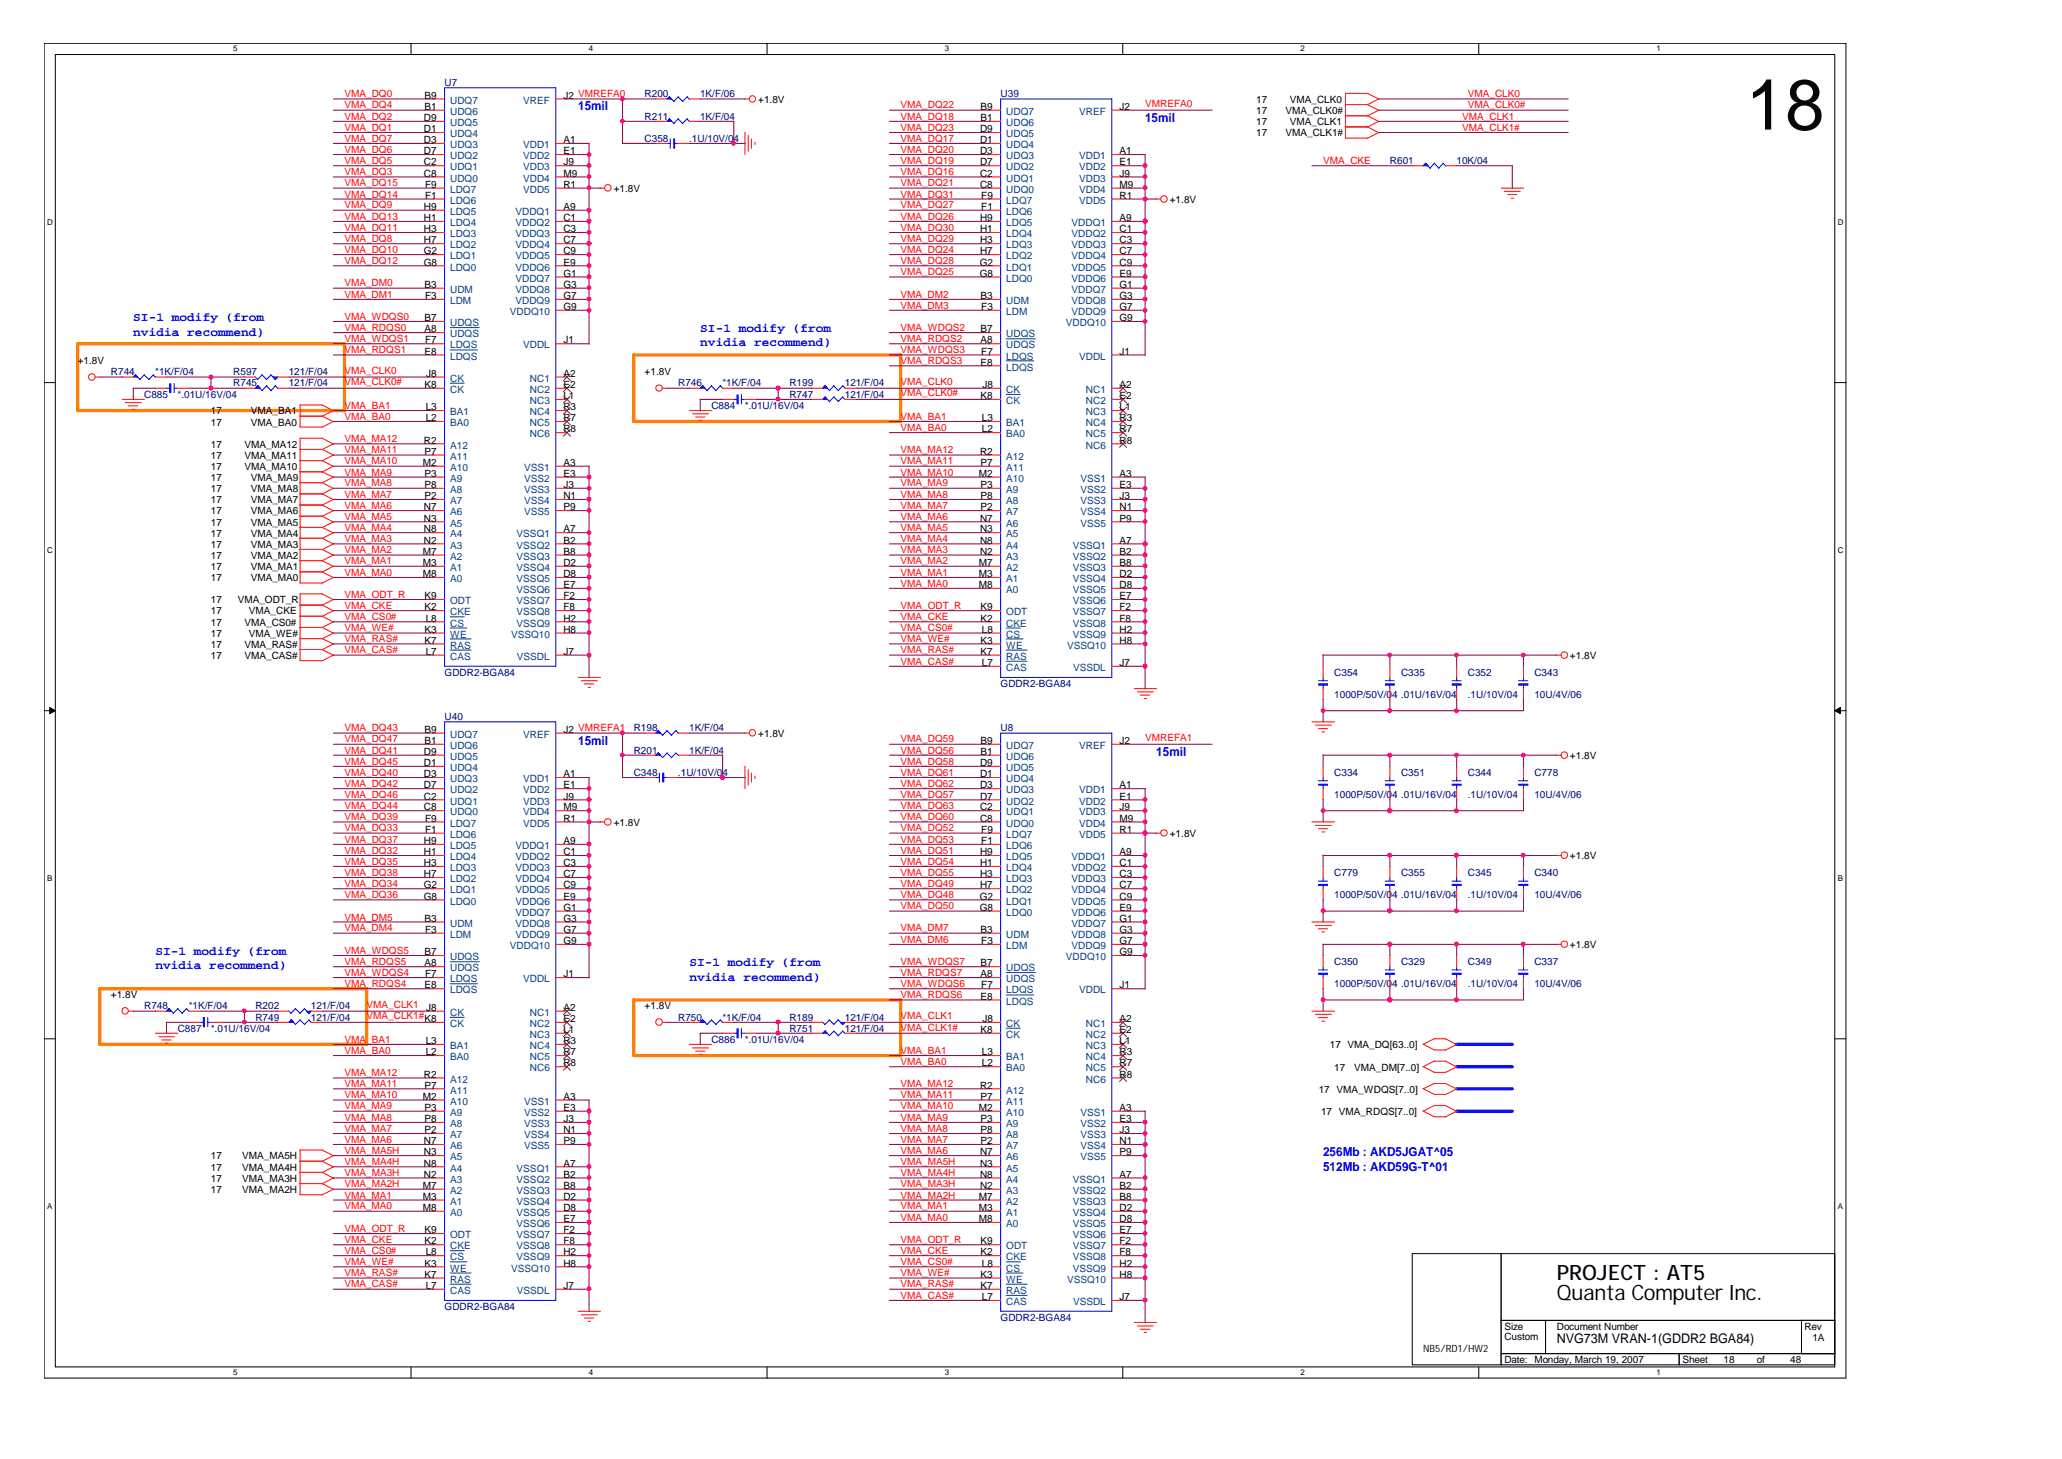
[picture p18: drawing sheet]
<svg xmlns="http://www.w3.org/2000/svg" width="297mm" height="210mm" viewBox="0 0 297 210" stroke-linecap="round" stroke-linejoin="round" font-family="sans-serif">
<defs><g id="words">
<text font-size="10.2" x="251.2" y="18.6">18</text>
<g font-size="3">
<text x="224" y="184.2">PROJECT : AT5</text>
<text x="224" y="187">Quanta Computer Inc.</text>
</g>
<text font-size="1.9" x="224" y="193.2">NVG73M VRAN-1(GDDR2 BGA84)</text>
<g font-size="1.8" fill="#00f">
<text x="83.2" y="15.9">15mil</text>
<text x="164.8" y="17.5">15mil</text>
<text x="19.2" y="46.2">SI-1 modify (from</text>
<text x="100.8" y="47.8">SI-1 modify (from</text>
<text x="19.2" y="48.3">nvidia recommend)</text>
<text x="100.8" y="49.8">nvidia recommend)</text>
<text x="83.2" y="107.1">15mil</text>
<text x="166.4" y="108.7">15mil</text>
<text x="22.4" y="137.4">SI-1 modify (from</text>
<text x="22.4" y="139.5">nvidia recommend)</text>
<text x="99.2" y="139">SI-1 modify (from</text>
<text x="99.2" y="141.1">nvidia recommend)</text>
<text x="190.4" y="166.3">256Mb : AKD5JGAT^05</text>
<text x="190.4" y="168.4">512Mb : AKD59G-T^01</text>
</g>
<g font-size="1.4" fill="#f00">
<text x="49.6" y="15.6">VMA_DQ4</text>
<text x="49.6" y="14">VMA_DQ0</text>
<text x="49.6" y="17.2">VMA_DQ2</text>
<text x="129.6" y="15.6">VMA_DQ22</text>
<text x="129.6" y="17.2">VMA_DQ18</text>
<text x="164.8" y="15.4">VMREFA0</text>
<text x="210.4" y="17.2">VMA_CLK1</text>
<text x="211.2" y="14">VMA_CLK0</text>
<text x="211.2" y="15.6">VMA_CLK0#</text>
<text x="49.6" y="18.8">VMA_DQ1</text>
<text x="49.6" y="23.6">VMA_DQ5</text>
<text x="49.6" y="20.4">VMA_DQ7</text>
<text x="49.6" y="22">VMA_DQ6</text>
<text x="129.6" y="18.8">VMA_DQ23</text>
<text x="129.6" y="22">VMA_DQ20</text>
<text x="129.6" y="23.6">VMA_DQ19</text>
<text x="129.6" y="20.4">VMA_DQ17</text>
<text x="190.4" y="23.6">VMA_CKE</text>
<text x="210.4" y="18.8">VMA_CLK1#</text>
<text x="49.6" y="25.2">VMA_DQ3</text>
<text x="49.6" y="26.8">VMA_DQ15</text>
<text x="49.6" y="30">VMA_DQ9</text>
<text x="49.6" y="28.4">VMA_DQ14</text>
<text x="129.6" y="30">VMA_DQ27</text>
<text x="129.6" y="28.4">VMA_DQ31</text>
<text x="129.6" y="26.8">VMA_DQ21</text>
<text x="129.6" y="25.2">VMA_DQ16</text>
<text x="49.6" y="34.8">VMA_DQ8</text>
<text x="49.6" y="31.6">VMA_DQ13</text>
<text x="49.6" y="33.2">VMA_DQ11</text>
<text x="129.6" y="33.2">VMA_DQ30</text>
<text x="129.6" y="31.6">VMA_DQ26</text>
<text x="129.6" y="34.8">VMA_DQ29</text>
<text x="49.6" y="38">VMA_DQ12</text>
<text x="49.6" y="36.4">VMA_DQ10</text>
<text x="49.6" y="41.2">VMA_DM0</text>
<text x="129.6" y="39.6">VMA_DQ25</text>
<text x="129.6" y="38">VMA_DQ28</text>
<text x="129.6" y="36.4">VMA_DQ24</text>
<text x="49.6" y="42.8">VMA_DM1</text>
<text x="49.6" y="46">VMA_WDQS0</text>
<text x="49.6" y="47.6">VMA_RDQS0</text>
<text x="129.6" y="44.4">VMA_DM3</text>
<text x="129.6" y="47.6">VMA_WDQS2</text>
<text x="129.6" y="42.8">VMA_DM2</text>
<text x="49.6" y="53.9">VMA_CLK0</text>
<text x="49.6" y="50.8">VMA_RDQS1</text>
<text x="49.6" y="49.2">VMA_WDQS1</text>
<text x="129.6" y="49.2">VMA_RDQS2</text>
<text x="129.6" y="50.8">VMA_WDQS3</text>
<text x="129.6" y="52.4">VMA_RDQS3</text>
<text x="49.6" y="55.4">VMA_CLK0#</text>
<text x="49.6" y="58.8">VMA_BA1</text>
<text x="129.6" y="57">VMA_CLK0#</text>
<text x="129.6" y="55.4">VMA_CLK0</text>
<text x="49.6" y="65.2">VMA_MA11</text>
<text x="49.6" y="63.6">VMA_MA12</text>
<text x="49.6" y="60.4">VMA_BA0</text>
<text x="129.6" y="60.4">VMA_BA1</text>
<text x="129.6" y="62">VMA_BA0</text>
<text x="129.6" y="65.2">VMA_MA12</text>
<text x="49.6" y="68.4">VMA_MA9</text>
<text x="49.6" y="71.6">VMA_MA7</text>
<text x="49.6" y="70">VMA_MA8</text>
<text x="49.6" y="66.8">VMA_MA10</text>
<text x="129.6" y="66.8">VMA_MA11</text>
<text x="129.6" y="68.4">VMA_MA10</text>
<text x="129.6" y="71.6">VMA_MA8</text>
<text x="129.6" y="70">VMA_MA9</text>
<text x="49.6" y="78">VMA_MA3</text>
<text x="49.6" y="74.8">VMA_MA5</text>
<text x="49.6" y="76.4">VMA_MA4</text>
<text x="49.6" y="73.2">VMA_MA6</text>
<text x="129.6" y="76.4">VMA_MA5</text>
<text x="129.6" y="74.8">VMA_MA6</text>
<text x="129.6" y="73.2">VMA_MA7</text>
<text x="129.6" y="78">VMA_MA4</text>
<text x="49.6" y="79.6">VMA_MA2</text>
<text x="49.6" y="82.8">VMA_MA0</text>
<text x="49.6" y="81.2">VMA_MA1</text>
<text x="129.6" y="81.2">VMA_MA2</text>
<text x="129.6" y="82.8">VMA_MA1</text>
<text x="129.6" y="79.6">VMA_MA3</text>
<text x="49.6" y="89.2">VMA_CS0#</text>
<text x="49.6" y="87.6">VMA_CKE</text>
<text x="49.6" y="86">VMA_ODT_R</text>
<text x="129.6" y="84.4">VMA_MA0</text>
<text x="129.6" y="89.2">VMA_CKE</text>
<text x="129.6" y="87.6">VMA_ODT_R</text>
<text x="49.6" y="90.8">VMA_WE#</text>
<text x="49.6" y="92.4">VMA_RAS#</text>
<text x="49.6" y="94">VMA_CAS#</text>
<text x="129.6" y="95.6">VMA_CAS#</text>
<text x="129.6" y="90.8">VMA_CS0#</text>
<text x="129.6" y="94">VMA_RAS#</text>
<text x="129.6" y="92.4">VMA_WE#</text>
<text x="49.6" y="106.8">VMA_DQ47</text>
<text x="49.6" y="105.2">VMA_DQ43</text>
<text x="129.6" y="106.8">VMA_DQ59</text>
<text x="164.8" y="106.7">VMREFA1</text>
<text x="49.6" y="111.6">VMA_DQ40</text>
<text x="49.6" y="108.4">VMA_DQ41</text>
<text x="49.6" y="113.2">VMA_DQ42</text>
<text x="49.6" y="110">VMA_DQ45</text>
<text x="129.6" y="108.4">VMA_DQ56</text>
<text x="129.6" y="113.2">VMA_DQ62</text>
<text x="129.6" y="110">VMA_DQ58</text>
<text x="129.6" y="111.6">VMA_DQ61</text>
<text x="49.6" y="116.4">VMA_DQ44</text>
<text x="49.6" y="118">VMA_DQ39</text>
<text x="49.6" y="114.8">VMA_DQ46</text>
<text x="49.6" y="119.6">VMA_DQ33</text>
<text x="129.6" y="114.8">VMA_DQ57</text>
<text x="129.6" y="116.4">VMA_DQ63</text>
<text x="129.6" y="119.6">VMA_DQ52</text>
<text x="129.6" y="118">VMA_DQ60</text>
<text x="49.6" y="121.2">VMA_DQ37</text>
<text x="49.6" y="126">VMA_DQ38</text>
<text x="49.6" y="122.8">VMA_DQ32</text>
<text x="49.6" y="124.4">VMA_DQ35</text>
<text x="129.6" y="121.2">VMA_DQ53</text>
<text x="129.6" y="122.8">VMA_DQ51</text>
<text x="129.6" y="124.4">VMA_DQ54</text>
<text x="129.6" y="126">VMA_DQ55</text>
<text x="49.6" y="129.2">VMA_DQ36</text>
<text x="49.6" y="127.6">VMA_DQ34</text>
<text x="129.6" y="127.6">VMA_DQ49</text>
<text x="129.6" y="129.2">VMA_DQ48</text>
<text x="129.6" y="130.8">VMA_DQ50</text>
<text x="49.6" y="137.2">VMA_WDQS5</text>
<text x="49.6" y="134">VMA_DM4</text>
<text x="49.6" y="132.4">VMA_DM5</text>
<text x="129.6" y="135.6">VMA_DM6</text>
<text x="129.6" y="134">VMA_DM7</text>
<text x="49.6" y="138.8">VMA_RDQS5</text>
<text x="49.6" y="142">VMA_RDQS4</text>
<text x="49.6" y="140.4">VMA_WDQS4</text>
<text x="129.6" y="143.6">VMA_RDQS6</text>
<text x="129.6" y="138.8">VMA_WDQS7</text>
<text x="129.6" y="142">VMA_WDQS6</text>
<text x="129.6" y="140.4">VMA_RDQS7</text>
<text x="52.7" y="145">VMA_CLK1</text>
<text x="52.7" y="146.7">VMA_CLK1#</text>
<text x="129.6" y="148.3">VMA_CLK1#</text>
<text x="129.6" y="146.7">VMA_CLK1</text>
<text x="49.6" y="154.8">VMA_MA12</text>
<text x="49.6" y="150">VMA_BA1</text>
<text x="49.6" y="151.6">VMA_BA0</text>
<text x="129.6" y="153.2">VMA_BA0</text>
<text x="129.6" y="151.6">VMA_BA1</text>
<text x="49.6" y="156.4">VMA_MA11</text>
<text x="49.6" y="158">VMA_MA10</text>
<text x="49.6" y="159.6">VMA_MA9</text>
<text x="49.6" y="161.2">VMA_MA8</text>
<text x="129.6" y="158">VMA_MA11</text>
<text x="129.6" y="159.6">VMA_MA10</text>
<text x="129.6" y="161.2">VMA_MA9</text>
<text x="129.6" y="156.4">VMA_MA12</text>
<text x="49.6" y="164.4">VMA_MA6</text>
<text x="49.6" y="166">VMA_MA5H</text>
<text x="49.6" y="162.8">VMA_MA7</text>
<text x="49.6" y="167.6">VMA_MA4H</text>
<text x="129.6" y="164.4">VMA_MA7</text>
<text x="129.6" y="162.8">VMA_MA8</text>
<text x="129.6" y="166">VMA_MA6</text>
<text x="129.6" y="167.6">VMA_MA5H</text>
<text x="49.6" y="170.8">VMA_MA2H</text>
<text x="49.6" y="172.4">VMA_MA1</text>
<text x="49.6" y="169.2">VMA_MA3H</text>
<text x="129.6" y="170.8">VMA_MA3H</text>
<text x="129.6" y="172.4">VMA_MA2H</text>
<text x="129.6" y="169.2">VMA_MA4H</text>
<text x="49.6" y="174">VMA_MA0</text>
<text x="49.6" y="178.8">VMA_CKE</text>
<text x="49.6" y="177.2">VMA_ODT_R</text>
<text x="129.6" y="174">VMA_MA1</text>
<text x="129.6" y="175.6">VMA_MA0</text>
<text x="129.6" y="178.8">VMA_ODT_R</text>
<text x="49.6" y="180.4">VMA_CS0#</text>
<text x="49.6" y="182">VMA_WE#</text>
<text x="49.6" y="185.2">VMA_CAS#</text>
<text x="49.6" y="183.6">VMA_RAS#</text>
<text x="129.6" y="180.4">VMA_CKE</text>
<text x="129.6" y="182">VMA_CS0#</text>
<text x="129.6" y="185.2">VMA_RAS#</text>
<text x="129.6" y="183.6">VMA_WE#</text>
<text x="129.6" y="186.8">VMA_CAS#</text>
</g>
<g font-size="1.4">
<text x="61" y="17.4">D9</text>
<text x="61.1" y="15.8">B1</text>
<text x="61.1" y="14.2">B9</text>
<text x="81.1" y="14.2">J2 VMREFA0</text>
<text x="109.1" y="14.8">+1.8V</text>
<text x="141.1" y="17.4">B1</text>
<text x="141.1" y="15.8">B9</text>
<text x="161.1" y="15.8">J2</text>
<text x="180.8" y="14.8">17</text>
<text x="180.8" y="16.4">17</text>
<text x="185" y="16.4">VMA_CLK0#</text>
<text x="185.6" y="14.8">VMA_CLK0</text>
<text x="61" y="23.8">C2</text>
<text x="61" y="19">D1</text>
<text x="61" y="20.6">D3</text>
<text x="61" y="22.2">D7</text>
<text x="81.1" y="20.6">A1</text>
<text x="81.1" y="22.2">E1</text>
<text x="81.1" y="23.8">J9</text>
<text x="141" y="20.6">D1</text>
<text x="141" y="22.2">D3</text>
<text x="141" y="23.8">D7</text>
<text x="141" y="19">D9</text>
<text x="161.1" y="22.2">A1</text>
<text x="161.1" y="23.8">E1</text>
<text x="180.8" y="18">17</text>
<text x="180.8" y="19.6">17</text>
<text x="185" y="19.6">VMA_CLK1#</text>
<text x="185.6" y="18">VMA_CLK1</text>
<text x="61" y="25.4">C8</text>
<text x="61.2" y="28.6">F1</text>
<text x="61.2" y="27">F9</text>
<text x="81.1" y="25.4">M9</text>
<text x="81.1" y="27">R1</text>
<text x="88.3" y="27.6">+1.8V</text>
<text x="141" y="25.4">C2</text>
<text x="141" y="27">C8</text>
<text x="141.2" y="28.6">F9</text>
<text x="161.1" y="25.4">J9</text>
<text x="161.1" y="27">M9</text>
<text x="161.1" y="28.6">R1</text>
<text x="168.3" y="29.2">+1.8V</text>
<text x="61" y="31.8">H1</text>
<text x="61" y="33.4">H3</text>
<text x="61" y="35">H7</text>
<text x="61" y="30.2">H9</text>
<text x="81.1" y="30.2">A9</text>
<text x="81.1" y="31.8">C1</text>
<text x="81.1" y="33.4">C3</text>
<text x="81.1" y="35">C7</text>
<text x="141" y="33.4">H1</text>
<text x="141" y="35">H3</text>
<text x="141" y="31.8">H9</text>
<text x="141.2" y="30.2">F1</text>
<text x="161.1" y="31.8">A9</text>
<text x="161.1" y="33.4">C1</text>
<text x="161.1" y="35">C3</text>
<text x="61" y="36.6">G2</text>
<text x="61" y="38.2">G8</text>
<text x="61.1" y="41.4">B3</text>
<text x="81.1" y="36.6">C9</text>
<text x="81.1" y="38.2">E9</text>
<text x="81.1" y="39.8">G1</text>
<text x="81.1" y="41.4">G3</text>
<text x="141" y="38.2">G2</text>
<text x="141" y="39.8">G8</text>
<text x="141" y="36.6">H7</text>
<text x="161.1" y="36.6">C7</text>
<text x="161.1" y="38.2">C9</text>
<text x="161.1" y="39.8">E9</text>
<text x="161.1" y="41.4">G1</text>
<text x="61.1" y="47.8">A8</text>
<text x="61.1" y="46.2">B7</text>
<text x="61.2" y="43">F3</text>
<text x="81.1" y="43">G7</text>
<text x="81.1" y="44.6">G9</text>
<text x="141.1" y="43">B3</text>
<text x="141.1" y="47.8">B7</text>
<text x="141.2" y="44.6">F3</text>
<text x="161.1" y="43">G3</text>
<text x="161.1" y="44.6">G7</text>
<text x="161.1" y="46.2">G9</text>
<text x="11.2" y="52.4">+1.8V</text>
<text x="61.1" y="51">E8</text>
<text x="61.2" y="49.4">F7</text>
<text x="81.1" y="49.4">J1</text>
<text x="92.8" y="54">+1.8V</text>
<text x="141.1" y="49.4">A8</text>
<text x="141.1" y="52.6">E8</text>
<text x="141.2" y="51">F7</text>
<text x="161.1" y="51">J1</text>
<text x="30.4" y="59.6">17</text>
<text x="36.1" y="59.6">VMA_BA1</text>
<text x="61.1" y="55.8">K8</text>
<text x="61.3" y="59">L3</text>
<text x="61.3" y="54.2">J8</text>
<text x="81.1" y="54.2">A2</text>
<text x="81.1" y="55.8">E2</text>
<text x="81.1" y="57.4">L1</text>
<text x="81.1" y="59">R3</text>
<text x="141.1" y="57.4">K8</text>
<text x="141.4" y="55.8">J8</text>
<text x="161.1" y="55.8">A2</text>
<text x="161.1" y="57.4">E2</text>
<text x="161.1" y="59">L1</text>
<text x="30.4" y="64.4">17</text>
<text x="30.4" y="61.2">17</text>
<text x="35.2" y="64.4">VMA_MA12</text>
<text x="36.1" y="61.2">VMA_BA0</text>
<text x="61" y="63.8">R2</text>
<text x="61.1" y="65.4">P7</text>
<text x="61.3" y="60.6">L2</text>
<text x="81.1" y="60.6">R7</text>
<text x="81.1" y="62.2">R8</text>
<text x="141" y="65.4">R2</text>
<text x="141.3" y="62.2">L2</text>
<text x="141.3" y="60.6">L3</text>
<text x="161.1" y="60.6">R3</text>
<text x="161.1" y="62.2">R7</text>
<text x="161.1" y="63.8">R8</text>
<text x="30.4" y="66">17</text>
<text x="30.4" y="69.2">17</text>
<text x="30.4" y="67.6">17</text>
<text x="30.4" y="70.8">17</text>
<text x="35.2" y="66">VMA_MA11</text>
<text x="35.2" y="67.6">VMA_MA10</text>
<text x="36.1" y="69.2">VMA_MA9</text>
<text x="36.1" y="70.8">VMA_MA8</text>
<text x="60.8" y="67">M2</text>
<text x="61.1" y="71.8">P2</text>
<text x="61.1" y="68.6">P3</text>
<text x="61.1" y="70.2">P8</text>
<text x="81.1" y="67">A3</text>
<text x="81.1" y="68.6">E3</text>
<text x="81.1" y="70.2">J3</text>
<text x="81.1" y="71.8">N1</text>
<text x="140.8" y="68.6">M2</text>
<text x="141.1" y="70.2">P3</text>
<text x="141.1" y="67">P7</text>
<text x="141.1" y="71.8">P8</text>
<text x="161.1" y="68.6">A3</text>
<text x="161.1" y="70.2">E3</text>
<text x="161.1" y="71.8">J3</text>
<text x="30.4" y="72.4">17</text>
<text x="30.4" y="75.6">17</text>
<text x="30.4" y="74">17</text>
<text x="30.4" y="77.2">17</text>
<text x="36.1" y="72.4">VMA_MA7</text>
<text x="36.1" y="75.6">VMA_MA5</text>
<text x="36.1" y="74">VMA_MA6</text>
<text x="36.1" y="77.2">VMA_MA4</text>
<text x="61" y="75">N3</text>
<text x="61" y="73.4">N7</text>
<text x="61" y="76.6">N8</text>
<text x="81.1" y="76.6">A7</text>
<text x="81.1" y="73.4">P9</text>
<text x="141" y="76.6">N3</text>
<text x="141" y="75">N7</text>
<text x="141.1" y="73.4">P2</text>
<text x="161.1" y="73.4">N1</text>
<text x="161.1" y="75">P9</text>
<text x="30.4" y="78.8">17</text>
<text x="30.4" y="82">17</text>
<text x="30.4" y="80.4">17</text>
<text x="30.4" y="83.6">17</text>
<text x="36.1" y="78.8">VMA_MA3</text>
<text x="36.1" y="82">VMA_MA1</text>
<text x="36.1" y="80.4">VMA_MA2</text>
<text x="36.1" y="83.6">VMA_MA0</text>
<text x="60.8" y="81.4">M3</text>
<text x="60.8" y="79.8">M7</text>
<text x="60.8" y="83">M8</text>
<text x="61" y="78.2">N2</text>
<text x="81.1" y="78.2">B2</text>
<text x="81.1" y="79.8">B8</text>
<text x="81.1" y="81.4">D2</text>
<text x="81.1" y="83">D8</text>
<text x="140.8" y="83">M3</text>
<text x="140.8" y="81.4">M7</text>
<text x="141" y="79.8">N2</text>
<text x="141" y="78.2">N8</text>
<text x="161.1" y="78.2">A7</text>
<text x="161.1" y="79.8">B2</text>
<text x="161.1" y="81.4">B8</text>
<text x="161.1" y="83">D2</text>
<text x="30.4" y="88.4">17</text>
<text x="30.4" y="86.8">17</text>
<text x="34.2" y="86.8">VMA_ODT_R</text>
<text x="35.8" y="88.4">VMA_CKE</text>
<text x="61.1" y="87.8">K2</text>
<text x="61.1" y="86.2">K9</text>
<text x="61.3" y="89.4">L8</text>
<text x="81.1" y="84.6">E7</text>
<text x="81.1" y="86.2">F2</text>
<text x="81.1" y="87.8">F8</text>
<text x="81.1" y="89.4">H2</text>
<text x="140.8" y="84.6">M8</text>
<text x="141.1" y="89.4">K2</text>
<text x="141.1" y="87.8">K9</text>
<text x="161.1" y="84.6">D8</text>
<text x="161.1" y="86.2">E7</text>
<text x="161.1" y="87.8">F2</text>
<text x="161.1" y="89.4">F8</text>
<text x="30.4" y="91.6">17</text>
<text x="30.4" y="90">17</text>
<text x="30.4" y="93.2">17</text>
<text x="30.4" y="94.8">17</text>
<text x="35.2" y="90">VMA_CS0#</text>
<text x="35.2" y="93.2">VMA_RAS#</text>
<text x="35.2" y="94.8">VMA_CAS#</text>
<text x="35.8" y="91.6">VMA_WE#</text>
<text x="61.1" y="91">K3</text>
<text x="61.1" y="92.6">K7</text>
<text x="61.3" y="94.2">L7</text>
<text x="81.1" y="91">H8</text>
<text x="81.1" y="94.2">J7</text>
<text x="141.1" y="92.6">K3</text>
<text x="141.1" y="94.2">K7</text>
<text x="141.3" y="95.8">L7</text>
<text x="141.3" y="91">L8</text>
<text x="161.1" y="91">H2</text>
<text x="161.1" y="92.6">H8</text>
<text x="161.1" y="95.8">J7</text>
<text x="225.9" y="94.8">+1.8V</text>
<text x="61.1" y="107">B1</text>
<text x="61.1" y="105.4">B9</text>
<text x="81.1" y="105.4">J2 VMREFA1</text>
<text x="109.1" y="106">+1.8V</text>
<text x="141.1" y="107">B9</text>
<text x="161.1" y="107">J2</text>
<text x="61" y="110.2">D1</text>
<text x="61" y="111.8">D3</text>
<text x="61" y="113.4">D7</text>
<text x="61" y="108.6">D9</text>
<text x="81.1" y="111.8">A1</text>
<text x="81.1" y="113.4">E1</text>
<text x="141" y="111.8">D1</text>
<text x="141" y="113.4">D3</text>
<text x="141" y="110.2">D9</text>
<text x="141.1" y="108.6">B1</text>
<text x="161.1" y="113.4">A1</text>
<text x="225.9" y="109.2">+1.8V</text>
<text x="61" y="115">C2</text>
<text x="61" y="116.6">C8</text>
<text x="61.2" y="119.8">F1</text>
<text x="61.2" y="118.2">F9</text>
<text x="81.1" y="115">J9</text>
<text x="81.1" y="116.6">M9</text>
<text x="81.1" y="118.2">R1</text>
<text x="88.3" y="118.8">+1.8V</text>
<text x="141" y="116.6">C2</text>
<text x="141" y="118.2">C8</text>
<text x="141" y="115">D7</text>
<text x="141.2" y="119.8">F9</text>
<text x="161.1" y="115">E1</text>
<text x="161.1" y="116.6">J9</text>
<text x="161.1" y="118.2">M9</text>
<text x="161.1" y="119.8">R1</text>
<text x="61" y="123">H1</text>
<text x="61" y="124.6">H3</text>
<text x="61" y="121.4">H9</text>
<text x="81.1" y="121.4">A9</text>
<text x="81.1" y="123">C1</text>
<text x="81.1" y="124.6">C3</text>
<text x="141" y="124.6">H1</text>
<text x="141" y="123">H9</text>
<text x="141.2" y="121.4">F1</text>
<text x="161.1" y="123">A9</text>
<text x="161.1" y="124.6">C1</text>
<text x="168.3" y="120.4">+1.8V</text>
<text x="225.9" y="123.6">+1.8V</text>
<text x="61" y="127.8">G2</text>
<text x="61" y="129.4">G8</text>
<text x="61" y="126.2">H7</text>
<text x="81.1" y="126.2">C7</text>
<text x="81.1" y="127.8">C9</text>
<text x="81.1" y="129.4">E9</text>
<text x="81.1" y="131">G1</text>
<text x="141" y="129.4">G2</text>
<text x="141" y="131">G8</text>
<text x="141" y="126.2">H3</text>
<text x="141" y="127.8">H7</text>
<text x="161.1" y="126.2">C3</text>
<text x="161.1" y="127.8">C7</text>
<text x="161.1" y="129.4">C9</text>
<text x="161.1" y="131">E9</text>
<text x="61.1" y="132.6">B3</text>
<text x="61.1" y="137.4">B7</text>
<text x="61.2" y="134.2">F3</text>
<text x="81.1" y="132.6">G3</text>
<text x="81.1" y="134.2">G7</text>
<text x="81.1" y="135.8">G9</text>
<text x="141.1" y="134.2">B3</text>
<text x="141.2" y="135.8">F3</text>
<text x="161.1" y="132.6">G1</text>
<text x="161.1" y="134.2">G3</text>
<text x="161.1" y="135.8">G7</text>
<text x="161.1" y="137.4">G9</text>
<text x="225.9" y="136.4">+1.8V</text>
<text x="16" y="143.6">+1.8V</text>
<text x="61.1" y="139">A8</text>
<text x="61.1" y="142.2">E8</text>
<text x="61.2" y="140.6">F7</text>
<text x="81.1" y="140.6">J1</text>
<text x="141.1" y="140.6">A8</text>
<text x="141.1" y="139">B7</text>
<text x="141.1" y="143.8">E8</text>
<text x="141.2" y="142.2">F7</text>
<text x="161.1" y="142.2">J1</text>
<text x="61.1" y="147">K8</text>
<text x="61.3" y="145.4">J8</text>
<text x="81.1" y="145.4">A2</text>
<text x="81.1" y="147">E2</text>
<text x="81.1" y="148.6">L1</text>
<text x="92.8" y="145.2">+1.8V</text>
<text x="141.1" y="148.6">K8</text>
<text x="141.4" y="147">J8</text>
<text x="161.1" y="147">A2</text>
<text x="161.1" y="148.6">E2</text>
<text x="61" y="155">R2</text>
<text x="61.3" y="151.8">L2</text>
<text x="61.3" y="150.2">L3</text>
<text x="81.1" y="150.2">R3</text>
<text x="81.1" y="151.8">R7</text>
<text x="81.1" y="153.4">R8</text>
<text x="141.3" y="153.4">L2</text>
<text x="141.3" y="151.8">L3</text>
<text x="161.1" y="150.2">L1</text>
<text x="161.1" y="151.8">R3</text>
<text x="161.1" y="153.4">R7</text>
<text x="161.1" y="155">R8</text>
<text x="191.3" y="150.8">17 VMA_DQ[63..0]</text>
<text x="192" y="154">17</text>
<text x="194.9" y="154">VMA_DM[7..0]</text>
<text x="60.8" y="158.2">M2</text>
<text x="61.1" y="159.8">P3</text>
<text x="61.1" y="156.6">P7</text>
<text x="61.1" y="161.4">P8</text>
<text x="81.1" y="158.2">A3</text>
<text x="81.1" y="159.8">E3</text>
<text x="81.1" y="161.4">J3</text>
<text x="140.8" y="159.8">M2</text>
<text x="141" y="156.6">R2</text>
<text x="141.1" y="161.4">P3</text>
<text x="141.1" y="158.2">P7</text>
<text x="161.1" y="159.8">A3</text>
<text x="161.1" y="161.4">E3</text>
<text x="189.7" y="157.2">17 VMA_WDQS[7..0]</text>
<text x="190.1" y="160.4">17 VMA_RDQS[7..0]</text>
<text x="30.4" y="166.8">17</text>
<text x="34.8" y="166.8">VMA_MA5H</text>
<text x="61" y="166.2">N3</text>
<text x="61" y="164.6">N7</text>
<text x="61" y="167.8">N8</text>
<text x="61.1" y="163">P2</text>
<text x="81.1" y="167.8">A7</text>
<text x="81.1" y="163">N1</text>
<text x="81.1" y="164.6">P9</text>
<text x="141" y="167.8">N3</text>
<text x="141" y="166.2">N7</text>
<text x="141.1" y="164.6">P2</text>
<text x="141.1" y="163">P8</text>
<text x="161.1" y="163">J3</text>
<text x="161.1" y="164.6">N1</text>
<text x="161.1" y="166.2">P9</text>
<text x="30.4" y="170">17</text>
<text x="30.4" y="171.6">17</text>
<text x="30.4" y="168.4">17</text>
<text x="34.8" y="170">VMA_MA3H</text>
<text x="34.8" y="171.6">VMA_MA2H</text>
<text x="34.8" y="168.4">VMA_MA4H</text>
<text x="60.8" y="172.6">M3</text>
<text x="60.8" y="171">M7</text>
<text x="61" y="169.4">N2</text>
<text x="81.1" y="169.4">B2</text>
<text x="81.1" y="171">B8</text>
<text x="81.1" y="172.6">D2</text>
<text x="140.8" y="172.6">M7</text>
<text x="141" y="171">N2</text>
<text x="141" y="169.4">N8</text>
<text x="161.1" y="169.4">A7</text>
<text x="161.1" y="171">B2</text>
<text x="161.1" y="172.6">B8</text>
<text x="60.8" y="174.2">M8</text>
<text x="61.1" y="179">K2</text>
<text x="61.1" y="177.4">K9</text>
<text x="81.1" y="174.2">D8</text>
<text x="81.1" y="175.8">E7</text>
<text x="81.1" y="177.4">F2</text>
<text x="81.1" y="179">F8</text>
<text x="140.8" y="174.2">M3</text>
<text x="140.8" y="175.8">M8</text>
<text x="141.1" y="179">K9</text>
<text x="161.1" y="174.2">D2</text>
<text x="161.1" y="175.8">D8</text>
<text x="161.1" y="177.4">E7</text>
<text x="161.1" y="179">F2</text>
<text x="61.1" y="182.2">K3</text>
<text x="61.1" y="183.8">K7</text>
<text x="61.3" y="185.4">L7</text>
<text x="61.3" y="180.6">L8</text>
<text x="81.1" y="180.6">H2</text>
<text x="81.1" y="182.2">H8</text>
<text x="81.1" y="185.4">J7</text>
<text x="141.1" y="180.6">K2</text>
<text x="141.1" y="183.8">K3</text>
<text x="141.1" y="185.4">K7</text>
<text x="141.3" y="182.2">L8</text>
<text x="161.1" y="180.6">F8</text>
<text x="161.1" y="182.2">H2</text>
<text x="161.1" y="183.8">H8</text>
<text x="141.3" y="187">L7</text>
<text x="161.1" y="187">J7</text>
<text x="216.5" y="191.3">Size</text>
<text x="224" y="191.3">Document Number</text>
<text x="259.6" y="191.3">Rev</text>
<text x="204.8" y="194.5">NB5/RD1/HW2</text>
<text x="216.5" y="192.8">Custom</text>
<text x="216.5" y="196.1">Date: Monday, March 19, 2007</text>
<text x="242.1" y="196.1">Sheet</text>
<text x="248" y="196.1">18</text>
<text x="252.8" y="196.1">of</text>
<text x="257.6" y="196.1">48</text>
<text x="260.8" y="192.9">1A</text>
</g>
<g font-size="1.4" fill="#000080">
<text x="64" y="12.4">U7</text>
<text x="92.8" y="14">R200</text>
<text x="92.8" y="17.2">R211</text>
<text x="100.7" y="14">1K/F/06</text>
<text x="100.7" y="17.2">1K/F/04</text>
<text x="144" y="14">U39</text>
<text x="92.8" y="20.4">C358</text>
<text x="99.2" y="20.4">.1U/10V/04</text>
<text x="200" y="23.6">R601</text>
<text x="209.6" y="23.6">10K/04</text>
<text x="16" y="54">R744</text>
<text x="22.3" y="54">*1K/F/04</text>
<text x="33.6" y="54">R597</text>
<text x="41.5" y="54">121/F/04</text>
<text x="20.7" y="57.2">C885</text>
<text x="25.5" y="57.2">*.01U/16V/04</text>
<text x="33.6" y="55.6">R745</text>
<text x="41.5" y="55.6">121/F/04</text>
<text x="97.6" y="55.6">R746</text>
<text x="102.4" y="58.8">C884</text>
<text x="103.9" y="55.6">*1K/F/04</text>
<text x="107.2" y="58.8">*.01U/16V/04</text>
<text x="113.6" y="55.6">R199</text>
<text x="113.6" y="57.2">R747</text>
<text x="121.6" y="55.6">121/F/04</text>
<text x="121.6" y="57.2">121/F/04</text>
<text x="64" y="97.2">GDDR2-BGA84</text>
<text x="144" y="98.8">GDDR2-BGA84</text>
<text x="192" y="97.2">C354</text>
<text x="192" y="100.4">1000P/50V/04 .01U/16V/04</text>
<text x="201.6" y="97.2">C335</text>
<text x="211.2" y="97.2">C352</text>
<text x="211.2" y="100.4">.1U/10V/04</text>
<text x="220.8" y="97.2">C343</text>
<text x="220.8" y="100.4">10U/4V/06</text>
<text x="64" y="103.6">U40</text>
<text x="91.2" y="105.2">R198</text>
<text x="99.2" y="105.2">1K/F/04</text>
<text x="144" y="105.2">U8</text>
<text x="91.2" y="108.4">R201</text>
<text x="91.2" y="111.6">C348</text>
<text x="97.6" y="111.6">.1U/10V/04</text>
<text x="99.2" y="108.4">1K/F/04</text>
<text x="192" y="111.6">C334</text>
<text x="201.6" y="111.6">C351</text>
<text x="211.2" y="111.6">C344</text>
<text x="220.8" y="111.6">C778</text>
<text x="192" y="114.8">1000P/50V/04 .01U/16V/04</text>
<text x="211.2" y="114.8">.1U/10V/04</text>
<text x="220.8" y="114.8">10U/4V/06</text>
<text x="192" y="126">C779</text>
<text x="201.6" y="126">C355</text>
<text x="211.2" y="126">C345</text>
<text x="220.8" y="126">C340</text>
<text x="192" y="129.2">1000P/50V/04 .01U/16V/04</text>
<text x="211.2" y="129.2">.1U/10V/04</text>
<text x="220.8" y="129.2">10U/4V/06</text>
<text x="192" y="138.8">C350</text>
<text x="192" y="142">1000P/50V/04 .01U/16V/04</text>
<text x="201.6" y="138.8">C329</text>
<text x="211.2" y="138.8">C349</text>
<text x="211.2" y="142">.1U/10V/04</text>
<text x="220.8" y="138.8">C337</text>
<text x="220.8" y="142">10U/4V/06</text>
<text x="20.7" y="145.2">R748</text>
<text x="25.6" y="148.4">C887</text>
<text x="27.2" y="145.2">*1K/F/04</text>
<text x="30.3" y="148.4">*.01U/16V/04</text>
<text x="36.7" y="145.2">R202</text>
<text x="36.7" y="146.8">R749</text>
<text x="44.7" y="145.2">121/F/04</text>
<text x="44.7" y="146.8">121/F/04</text>
<text x="97.6" y="146.8">R750</text>
<text x="103.9" y="146.8">*1K/F/04</text>
<text x="113.6" y="148.4">R751</text>
<text x="113.6" y="146.8">R189</text>
<text x="121.6" y="148.4">121/F/04</text>
<text x="121.6" y="146.8">121/F/04</text>
<text x="102.4" y="150">C886</text>
<text x="107.2" y="150">*.01U/16V/04</text>
<text x="64" y="188.4">GDDR2-BGA84</text>
<text x="144" y="190">GDDR2-BGA84</text>
</g>
<g font-size="1.4" fill="#004080">
<text x="64.8" y="16.5">UDQ6</text>
<text x="64.8" y="14.9">UDQ7</text>
<text x="75.3" y="14.9">VREF</text>
<text x="144.8" y="16.5">UDQ7</text>
<text x="155.3" y="16.5">VREF</text>
<text x="64.8" y="19.7">UDQ4</text>
<text x="64.8" y="21.3">UDQ3</text>
<text x="64.8" y="22.9">UDQ2</text>
<text x="64.8" y="18.1">UDQ5</text>
<text x="75.3" y="21.3">VDD1</text>
<text x="75.3" y="22.9">VDD2</text>
<text x="144.8" y="18.1">UDQ6</text>
<text x="144.8" y="21.3">UDQ4</text>
<text x="144.8" y="22.9">UDQ3</text>
<text x="144.8" y="19.7">UDQ5</text>
<text x="155.3" y="22.9">VDD1</text>
<text x="64.8" y="24.5">UDQ1</text>
<text x="64.8" y="26.1">UDQ0</text>
<text x="64.8" y="29.3">LDQ6</text>
<text x="64.8" y="27.7">LDQ7</text>
<text x="75.3" y="24.5">VDD3</text>
<text x="75.3" y="26.1">VDD4</text>
<text x="75.3" y="27.7">VDD5</text>
<text x="144.8" y="26.1">UDQ1</text>
<text x="144.8" y="27.7">UDQ0</text>
<text x="144.8" y="24.5">UDQ2</text>
<text x="144.8" y="29.3">LDQ7</text>
<text x="155.3" y="27.7">VDD4</text>
<text x="155.3" y="29.3">VDD5</text>
<text x="155.3" y="24.5">VDD2</text>
<text x="155.3" y="26.1">VDD3</text>
<text x="64.8" y="32.5">LDQ4</text>
<text x="64.8" y="34.1">LDQ3</text>
<text x="64.8" y="35.7">LDQ2</text>
<text x="64.8" y="30.9">LDQ5</text>
<text x="74.2" y="30.9">VDDQ1</text>
<text x="74.2" y="32.5">VDDQ2</text>
<text x="74.2" y="34.1">VDDQ3</text>
<text x="74.2" y="35.7">VDDQ4</text>
<text x="144.8" y="30.9">LDQ6</text>
<text x="144.8" y="34.1">LDQ4</text>
<text x="144.8" y="35.7">LDQ3</text>
<text x="144.8" y="32.5">LDQ5</text>
<text x="154.2" y="32.5">VDDQ1</text>
<text x="154.2" y="34.1">VDDQ2</text>
<text x="154.2" y="35.7">VDDQ3</text>
<text x="64.8" y="37.3">LDQ1</text>
<text x="64.8" y="38.9">LDQ0</text>
<text x="74.2" y="37.3">VDDQ5</text>
<text x="74.2" y="38.9">VDDQ6</text>
<text x="74.2" y="40.5">VDDQ7</text>
<text x="144.8" y="38.9">LDQ1</text>
<text x="144.8" y="40.5">LDQ0</text>
<text x="144.8" y="37.3">LDQ2</text>
<text x="154.2" y="40.5">VDDQ6</text>
<text x="154.2" y="37.3">VDDQ4</text>
<text x="154.2" y="38.9">VDDQ5</text>
<text x="64.8" y="42.1">UDM</text>
<text x="64.8" y="46.9">UDQS</text>
<text x="64.8" y="43.7">LDM</text>
<text x="73.4" y="45.3">VDDQ10</text>
<text x="74.2" y="42.1">VDDQ8</text>
<text x="74.2" y="43.7">VDDQ9</text>
<text x="144.8" y="43.7">UDM</text>
<text x="144.8" y="45.3">LDM</text>
<text x="153.4" y="46.9">VDDQ10</text>
<text x="154.2" y="42.1">VDDQ7</text>
<text x="154.2" y="43.7">VDDQ8</text>
<text x="154.2" y="45.3">VDDQ9</text>
<text x="64.8" y="48.5">UDQS</text>
<text x="64.8" y="51.7">LDQS</text>
<text x="64.8" y="50.1">LDQS</text>
<text x="75.3" y="50.1">VDDL</text>
<text x="144.8" y="50.1">UDQS</text>
<text x="144.8" y="48.5">UDQS</text>
<text x="144.8" y="51.7">LDQS</text>
<text x="144.8" y="53.3">LDQS</text>
<text x="155.3" y="51.7">VDDL</text>
<text x="64.8" y="54.9">CK</text>
<text x="64.8" y="56.5">CK</text>
<text x="64.8" y="59.7">BA1</text>
<text x="76.2" y="54.9">NC1</text>
<text x="76.2" y="56.5">NC2</text>
<text x="76.2" y="58.1">NC3</text>
<text x="76.2" y="59.7">NC4</text>
<text x="144.8" y="58.1">CK</text>
<text x="144.8" y="56.5">CK</text>
<text x="156.3" y="59.7">NC3</text>
<text x="156.3" y="56.5">NC1</text>
<text x="156.3" y="58.1">NC2</text>
<text x="64.8" y="61.3">BA0</text>
<text x="64.8" y="64.5">A12</text>
<text x="76.2" y="61.3">NC5</text>
<text x="76.2" y="62.9">NC6</text>
<text x="144.8" y="62.9">BA0</text>
<text x="144.8" y="61.3">BA1</text>
<text x="156.3" y="61.3">NC4</text>
<text x="156.3" y="62.9">NC5</text>
<text x="156.3" y="64.5">NC6</text>
<text x="64.8" y="69.3">A9</text>
<text x="64.8" y="66.1">A11</text>
<text x="64.8" y="70.9">A8</text>
<text x="64.8" y="67.7">A10</text>
<text x="75.4" y="67.7">VSS1</text>
<text x="75.4" y="69.3">VSS2</text>
<text x="75.4" y="70.9">VSS3</text>
<text x="144.8" y="69.3">A10</text>
<text x="144.8" y="66.1">A12</text>
<text x="144.8" y="70.9">A9</text>
<text x="144.8" y="67.7">A11</text>
<text x="155.4" y="69.3">VSS1</text>
<text x="155.4" y="70.9">VSS2</text>
<text x="64.8" y="75.7">A5</text>
<text x="64.8" y="74.1">A6</text>
<text x="64.8" y="77.3">A4</text>
<text x="64.8" y="72.5">A7</text>
<text x="74.3" y="77.3">VSSQ1</text>
<text x="75.4" y="72.5">VSS4</text>
<text x="75.4" y="74.1">VSS5</text>
<text x="144.8" y="77.3">A5</text>
<text x="144.8" y="75.7">A6</text>
<text x="144.8" y="74.1">A7</text>
<text x="144.8" y="72.5">A8</text>
<text x="155.4" y="74.1">VSS4</text>
<text x="155.4" y="75.7">VSS5</text>
<text x="155.4" y="72.5">VSS3</text>
<text x="64.8" y="78.9">A3</text>
<text x="64.8" y="82.1">A1</text>
<text x="64.8" y="80.5">A2</text>
<text x="64.8" y="83.7">A0</text>
<text x="74.3" y="78.9">VSSQ2</text>
<text x="74.3" y="80.5">VSSQ3</text>
<text x="74.3" y="82.1">VSSQ4</text>
<text x="74.3" y="83.7">VSSQ5</text>
<text x="144.8" y="83.7">A1</text>
<text x="144.8" y="82.1">A2</text>
<text x="144.8" y="80.5">A3</text>
<text x="144.8" y="78.9">A4</text>
<text x="154.3" y="78.9">VSSQ1</text>
<text x="154.3" y="80.5">VSSQ2</text>
<text x="154.3" y="82.1">VSSQ3</text>
<text x="154.3" y="83.7">VSSQ4</text>
<text x="64.8" y="88.5">CKE</text>
<text x="64.8" y="86.9">ODT</text>
<text x="74.3" y="85.3">VSSQ6</text>
<text x="74.3" y="86.9">VSSQ7</text>
<text x="74.3" y="88.5">VSSQ8</text>
<text x="144.8" y="88.5">ODT</text>
<text x="144.8" y="85.3">A0</text>
<text x="154.3" y="85.3">VSSQ5</text>
<text x="154.3" y="88.5">VSSQ7</text>
<text x="154.3" y="86.9">VSSQ6</text>
<text x="64.8" y="91.8">WE</text>
<text x="64.8" y="93.3">RAS</text>
<text x="64.8" y="94.9">CAS</text>
<text x="64.8" y="90.1">CS</text>
<text x="73.5" y="91.8">VSSQ10</text>
<text x="74.3" y="90.1">VSSQ9</text>
<text x="74.4" y="94.9">VSSDL</text>
<text x="144.8" y="94.9">RAS</text>
<text x="144.8" y="91.8">CS</text>
<text x="144.8" y="90.1">CKE</text>
<text x="144.8" y="93.3">WE</text>
<text x="153.5" y="93.3">VSSQ10</text>
<text x="154.3" y="90.1">VSSQ8</text>
<text x="154.3" y="91.8">VSSQ9</text>
<text x="144.8" y="96.5">CAS</text>
<text x="154.4" y="96.5">VSSDL</text>
<text x="64.8" y="107.8">UDQ6</text>
<text x="64.8" y="106.1">UDQ7</text>
<text x="75.3" y="106.1">VREF</text>
<text x="144.8" y="107.8">UDQ7</text>
<text x="155.3" y="107.8">VREF</text>
<text x="64.8" y="110.9">UDQ4</text>
<text x="64.8" y="112.5">UDQ3</text>
<text x="64.8" y="109.3">UDQ5</text>
<text x="75.3" y="112.5">VDD1</text>
<text x="144.8" y="109.3">UDQ6</text>
<text x="144.8" y="112.5">UDQ4</text>
<text x="144.8" y="110.9">UDQ5</text>
<text x="64.8" y="115.8">UDQ1</text>
<text x="64.8" y="117.3">UDQ0</text>
<text x="64.8" y="114.1">UDQ2</text>
<text x="64.8" y="118.9">LDQ7</text>
<text x="75.3" y="115.8">VDD3</text>
<text x="75.3" y="114.1">VDD2</text>
<text x="75.3" y="117.3">VDD4</text>
<text x="75.3" y="118.9">VDD5</text>
<text x="144.8" y="117.3">UDQ1</text>
<text x="144.8" y="118.9">UDQ0</text>
<text x="144.8" y="114.1">UDQ3</text>
<text x="144.8" y="115.8">UDQ2</text>
<text x="155.3" y="114.1">VDD1</text>
<text x="155.3" y="118.9">VDD4</text>
<text x="155.3" y="115.8">VDD2</text>
<text x="155.3" y="117.3">VDD3</text>
<text x="64.8" y="120.5">LDQ6</text>
<text x="64.8" y="123.8">LDQ4</text>
<text x="64.8" y="125.3">LDQ3</text>
<text x="64.8" y="122.1">LDQ5</text>
<text x="74.2" y="122.1">VDDQ1</text>
<text x="74.2" y="123.8">VDDQ2</text>
<text x="74.2" y="125.3">VDDQ3</text>
<text x="144.8" y="122.1">LDQ6</text>
<text x="144.8" y="120.5">LDQ7</text>
<text x="144.8" y="125.3">LDQ4</text>
<text x="144.8" y="123.8">LDQ5</text>
<text x="154.2" y="123.8">VDDQ1</text>
<text x="154.2" y="125.3">VDDQ2</text>
<text x="155.3" y="120.5">VDD5</text>
<text x="64.8" y="128.5">LDQ1</text>
<text x="64.8" y="130.1">LDQ0</text>
<text x="64.8" y="126.9">LDQ2</text>
<text x="74.2" y="126.9">VDDQ4</text>
<text x="74.2" y="128.5">VDDQ5</text>
<text x="74.2" y="130.1">VDDQ6</text>
<text x="74.2" y="131.8">VDDQ7</text>
<text x="144.8" y="130.1">LDQ1</text>
<text x="144.8" y="131.8">LDQ0</text>
<text x="144.8" y="126.9">LDQ3</text>
<text x="144.8" y="128.5">LDQ2</text>
<text x="154.2" y="131.8">VDDQ6</text>
<text x="154.2" y="126.9">VDDQ3</text>
<text x="154.2" y="128.5">VDDQ4</text>
<text x="154.2" y="130.1">VDDQ5</text>
<text x="64.8" y="133.3">UDM</text>
<text x="64.8" y="134.9">LDM</text>
<text x="73.4" y="136.5">VDDQ10</text>
<text x="74.2" y="133.3">VDDQ8</text>
<text x="74.2" y="134.9">VDDQ9</text>
<text x="144.8" y="134.9">UDM</text>
<text x="144.8" y="136.5">LDM</text>
<text x="154.2" y="133.3">VDDQ7</text>
<text x="154.2" y="134.9">VDDQ8</text>
<text x="154.2" y="136.5">VDDQ9</text>
<text x="64.8" y="139.8">UDQS</text>
<text x="64.8" y="138.1">UDQS</text>
<text x="64.8" y="142.9">LDQS</text>
<text x="64.8" y="141.3">LDQS</text>
<text x="75.3" y="141.3">VDDL</text>
<text x="144.8" y="141.3">UDQS</text>
<text x="144.8" y="139.8">UDQS</text>
<text x="144.8" y="142.9">LDQS</text>
<text x="153.4" y="138.1">VDDQ10</text>
<text x="155.3" y="142.9">VDDL</text>
<text x="64.8" y="146.1">CK</text>
<text x="64.8" y="147.8">CK</text>
<text x="76.2" y="146.1">NC1</text>
<text x="76.2" y="147.8">NC2</text>
<text x="76.2" y="149.3">NC3</text>
<text x="144.8" y="149.3">CK</text>
<text x="144.8" y="144.5">LDQS</text>
<text x="144.8" y="147.8">CK</text>
<text x="156.3" y="147.8">NC1</text>
<text x="156.3" y="149.3">NC2</text>
<text x="64.8" y="152.5">BA0</text>
<text x="64.8" y="150.9">BA1</text>
<text x="64.8" y="155.8">A12</text>
<text x="76.2" y="150.9">NC4</text>
<text x="76.2" y="152.5">NC5</text>
<text x="76.2" y="154.1">NC6</text>
<text x="144.8" y="154.1">BA0</text>
<text x="144.8" y="152.5">BA1</text>
<text x="156.3" y="150.9">NC3</text>
<text x="156.3" y="152.5">NC4</text>
<text x="156.3" y="154.1">NC5</text>
<text x="156.3" y="155.8">NC6</text>
<text x="64.8" y="160.5">A9</text>
<text x="64.8" y="157.3">A11</text>
<text x="64.8" y="158.9">A10</text>
<text x="75.4" y="158.9">VSS1</text>
<text x="75.4" y="160.5">VSS2</text>
<text x="144.8" y="160.5">A10</text>
<text x="144.8" y="157.3">A12</text>
<text x="144.8" y="158.9">A11</text>
<text x="155.4" y="160.5">VSS1</text>
<text x="64.8" y="166.9">A5</text>
<text x="64.8" y="165.3">A6</text>
<text x="64.8" y="163.8">A7</text>
<text x="64.8" y="162.2">A8</text>
<text x="75.4" y="162.2">VSS3</text>
<text x="75.4" y="163.8">VSS4</text>
<text x="75.4" y="165.3">VSS5</text>
<text x="144.8" y="166.9">A6</text>
<text x="144.8" y="165.3">A7</text>
<text x="144.8" y="162.2">A9</text>
<text x="144.8" y="163.8">A8</text>
<text x="155.4" y="165.3">VSS4</text>
<text x="155.4" y="166.9">VSS5</text>
<text x="155.4" y="162.2">VSS2</text>
<text x="155.4" y="163.8">VSS3</text>
<text x="64.8" y="170.2">A3</text>
<text x="64.8" y="168.5">A4</text>
<text x="64.8" y="173.3">A1</text>
<text x="64.8" y="171.8">A2</text>
<text x="74.3" y="168.5">VSSQ1</text>
<text x="74.3" y="170.2">VSSQ2</text>
<text x="74.3" y="171.8">VSSQ3</text>
<text x="74.3" y="173.3">VSSQ4</text>
<text x="144.8" y="173.3">A2</text>
<text x="144.8" y="171.8">A3</text>
<text x="144.8" y="168.5">A5</text>
<text x="144.8" y="170.2">A4</text>
<text x="154.3" y="170.2">VSSQ1</text>
<text x="154.3" y="171.8">VSSQ2</text>
<text x="154.3" y="173.3">VSSQ3</text>
<text x="64.8" y="179.8">CKE</text>
<text x="64.8" y="178.2">ODT</text>
<text x="64.8" y="174.9">A0</text>
<text x="74.3" y="174.9">VSSQ5</text>
<text x="74.3" y="176.5">VSSQ6</text>
<text x="74.3" y="178.2">VSSQ7</text>
<text x="74.3" y="179.8">VSSQ8</text>
<text x="144.8" y="179.8">ODT</text>
<text x="144.8" y="174.9">A1</text>
<text x="144.8" y="176.5">A0</text>
<text x="154.3" y="174.9">VSSQ4</text>
<text x="154.3" y="176.5">VSSQ5</text>
<text x="154.3" y="179.8">VSSQ7</text>
<text x="154.3" y="178.2">VSSQ6</text>
<text x="64.8" y="182.9">WE</text>
<text x="64.8" y="184.5">RAS</text>
<text x="64.8" y="181.3">CS</text>
<text x="73.5" y="182.9">VSSQ10</text>
<text x="74.3" y="181.3">VSSQ9</text>
<text x="144.8" y="182.9">CS</text>
<text x="144.8" y="181.3">CKE</text>
<text x="144.8" y="184.5">WE</text>
<text x="153.5" y="184.5">VSSQ10</text>
<text x="154.3" y="181.3">VSSQ8</text>
<text x="154.3" y="182.9">VSSQ9</text>
<text x="64.8" y="186.2">CAS</text>
<text x="74.4" y="186.2">VSSDL</text>
<text x="144.8" y="186.2">RAS</text>
<text x="144.8" y="187.8">CAS</text>
<text x="154.4" y="187.8">VSSDL</text>
</g>
<g font-size="1.1">
<text x="33.5" y="7.4">5</text>
<text x="84.7" y="7.4">4</text>
<text x="135.9" y="7.4">3</text>
<text x="187.1" y="7.4">2</text>
<text x="238.3" y="7.4">1</text>
<text x="6.8" y="32.4">D</text>
<text x="264.4" y="32.4">D</text>
<text x="6.8" y="79.6">C</text>
<text x="264.4" y="79.6">C</text>
<text x="6.8" y="126.8">B</text>
<text x="264.4" y="126.8">B</text>
<text x="6.8" y="174">A</text>
<text x="264.4" y="174">A</text>
<text x="33.5" y="197.8">5</text>
<text x="84.7" y="197.8">4</text>
<text x="135.9" y="197.8">3</text>
<text x="187.1" y="197.8">2</text>
<text x="238.3" y="197.8">1</text>
</g>
</g></defs>
<g fill="none" stroke="#000" stroke-width=".14">
<path d="M6.3 6.2h259.3v192.1h-259.3zM8 7.8h256v188.9h-256zM59.1 6.2v1.6M110.4 6.2v1.6M161.5 6.2v1.6M212.8 6.2v1.6M6.3 55h1.7M264 55h1.6M6.3 102.2h1.7M264 102.2h1.6M6.3 149.5h1.7M264 149.5h1.6"/>
<path d="M59.1 196.7v1.6M110.4 196.7v1.6M161.5 196.7v1.6M212.8 196.7v1.6M216 190h48M216 180.4v16M216 194.7h48M222.4 190v4.7M241.6 194.7v1.7M259.2 190v4.7M264 180.4h-60.8v16h60.8"/>
</g>
<g fill="#000" stroke="#000" stroke-width=".14">
<path d="M7.2 101.8l.8 .4-.8 .5z" fill-rule="evenodd"/>
<path d="M264 102.2l.8-.4v.9z" fill-rule="evenodd"/>
</g>
<path d="M11.2 49.5h38.4v9.6h-38.4zM91.2 51.1h38.4v9.5h-38.4zM14.4 142.3h38.3v8h-38.3zM91.2 143.9h38.4v8h-38.4z" fill="none" stroke="#ff8000" stroke-width=".47"/>
<g fill="none" stroke="#f00" stroke-width=".14">
<path d="M62.4 14.2h1.6M62.4 15.8h1.6M62.4 19.1h1.6M62.4 17.5h1.6M80 14.2h1.6M94.4 14.2h1.6M94.4 17.5h1.6M99.2 14.2h1.6M99.2 17.5h1.6M107.1 14.2h.7M107.2 19v3.2M107.7 19.5v2.3"/>
<path d="M108.1 20v1.4M142.4 15.8h1.6M142.4 19.1h1.6M142.4 17.5h1.6M160 15.8h1.6M193.5 15h3.3M193.5 16.7h3.3M193.5 18.3h3.3M193.5 19.9h3.3M193.6 13.4h3.2M193.6 13.4v6.5M196.8 13.4l1.6 .9"/>
<path d="M196.8 15l1.6 .9M196.8 16.7l1.6 .8M196.8 18.3l1.6 .8M198.4 14.2l-1.7 .9M198.4 15.8l-1.7 .9M198.4 17.5l-1.7 .8M198.4 19.1l-1.7 .8M62.4 27.1h1.6M62.4 28.6h1.6M62.4 20.6h1.6M62.4 30.2h1.6M62.4 31.8h1.6"/>
<path d="M62.4 23.8h1.6M62.4 33.5h1.6M62.4 35.1h1.6M62.4 25.5h1.6M62.4 36.6h1.6M62.4 22.2h1.6M62.4 38.2h1.6M80 27.1h1.6M80 20.6h1.6M80 30.2h1.6M80 31.8h1.6M80 23.8h1.6"/>
<path d="M80 33.5h1.6M80 35.1h1.6M80 25.5h1.6M80 36.6h1.6M80 22.2h1.6M80 38.2h1.6M80 39.8h1.6M86.3 27.1h.7M94.4 20.6h1.6M97.6 20.6h1.6M108.6 20.5v.3M142.4 27.1h1.6"/>
<path d="M142.4 28.6h1.6M142.4 20.6h1.6M142.4 30.2h1.6M142.4 31.8h1.6M142.4 23.8h1.6M142.4 33.5h1.6M142.4 35.1h1.6M142.4 25.5h1.6M142.4 36.6h1.6M142.4 22.2h1.6M142.4 38.2h1.6M142.4 39.8h1.6"/>
<path d="M160 27.1h1.6M160 28.6h1.6M160 31.8h1.6M160 23.8h1.6M160 33.5h1.6M160 35.1h1.6M160 25.5h1.6M160 36.6h1.6M160 22.2h1.6M160 38.2h1.6M160 39.8h1.6M166.3 28.6h.7"/>
<path d="M203.2 23.8h1.6M208 23.8h1.6M216 27.1h3.2M216.5 27.5h2.2M216.9 28h1.3M217.4 28.5h.4M13.7 54.2h.7M17.6 54.2h1.6M17.6 57.5h3.2M18 57.9h2.3M18.5 58.4h1.3M19 58.9h.3"/>
<path d="M22.4 55.9h1.6M22.4 54.2h1.6M25.6 55.9h1.6M35.2 55.9h1.5M35.2 54.2h1.5M40 55.9h1.6M40 54.2h1.6M43.1 59.9h3.3M43.2 58.2v3.2M43.2 58.3h3.2M46.4 58.3l1.6 .8M46.4 59.9l1.6 .8"/>
<path d="M48 59.1l-1.7 .8M62.4 55.9h1.6M62.4 54.2h1.6M62.4 59.1h1.6M62.4 47.9h1.6M62.4 41.5h1.6M62.4 46.2h1.6M62.4 51.1h1.6M62.4 43.1h1.6M62.4 49.5h1.6M80 55.9h1.6M80 54.2h1.6"/>
<path d="M80 59.1h1.6M80 57.5h1.6M80 41.5h1.6M80 43.1h1.6M80 49.5h1.6M80 44.6h1.6M95.3 55.9h.7M99.2 55.9h1.6M99.2 59.1h3.2M99.7 59.5h2.2M104 55.9h1.6M104 57.5h1.6"/>
<path d="M107.2 57.5h1.6M116.8 55.9h1.6M116.8 57.5h1.6M121.6 55.9h1.6M121.6 57.5h1.6M142.4 55.9h1.6M142.4 57.5h1.6M142.4 47.9h1.6M142.4 51.1h1.6M142.4 43.1h1.6M142.4 49.5h1.6M142.4 44.6h1.6"/>
<path d="M142.4 52.6h1.6M160 55.9h1.6M160 59.1h1.6M160 57.5h1.6M160 41.5h1.6M160 46.2h1.6M160 51.1h1.6M160 43.1h1.6M160 44.6h1.6M43.1 64.7h3.3M43.1 61.4h3.3M43.1 66.3h3.3"/>
<path d="M43.1 67.9h3.3M43.1 69.4h3.3M43.1 71h3.3M43.1 72.7h3.3M43.1 74.3h3.3M43.1 75.9h3.3M43.1 77.4h3.3M43.1 79.1h3.3M43.2 63v20.9M43.2 63h3.2M46.4 63l1.6 .9M46.4 64.7l1.6 .8"/>
<path d="M46.4 67.9l1.6 .8M46.4 66.3l1.6 .8M46.4 71l1.6 .9M46.4 74.3l1.6 .8M46.4 69.4l1.6 .9M46.4 72.7l1.6 .8M46.4 75.9l1.6 .8M46.4 77.4l1.6 .9M46.4 79.1l1.6 .8M48 63.9l-1.7 .8M48 60.6l-1.7 .9M48 65.5l-1.7 .8"/>
<path d="M48 68.6l-1.7 .9M48 67.1l-1.7 .8M48 71.9l-1.7 .8M48 75.1l-1.7 .8M48 70.2l-1.7 .9M48 73.5l-1.7 .8M48 76.6l-1.7 .9M48 78.2l-1.7 .9M48 79.9l-1.7 .8M62.4 67.1h1.6M62.4 76.6h1.6M62.4 78.2h1.6"/>
<path d="M62.4 79.9h1.6M62.4 68.6h1.6M62.4 70.2h1.6M62.4 60.6h1.6M62.4 71.9h1.6M62.4 75.1h1.6M62.4 73.5h1.6M62.4 65.5h1.6M62.4 63.9h1.6M80 67.1h1.6M80 76.6h1.6M80 78.2h1.6"/>
<path d="M80 79.9h1.6M80 68.6h1.6M80 70.2h1.6M80 60.6h1.6M80 71.9h1.6M80 73.5h1.6M80 62.2h1.6M100.1 60h1.3M100.6 60.5h.4M142.4 67.1h1.6M142.4 76.6h1.6M142.4 78.2h1.6"/>
<path d="M142.4 79.9h1.6M142.4 68.6h1.6M142.4 70.2h1.6M142.4 60.6h1.6M142.4 71.9h1.6M142.4 75.1h1.6M142.4 73.5h1.6M142.4 65.5h1.6M142.4 62.2h1.6M160 78.2h1.6M160 79.9h1.6M160 68.6h1.6"/>
<path d="M160 70.2h1.6M160 60.6h1.6M160 71.9h1.6M160 75.1h1.6M160 73.5h1.6M160 63.9h1.6M160 62.2h1.6M43.1 88.7h3.3M43.1 90.3h3.3M43.1 91.9h3.3M43.1 93.4h3.3M43.1 87.1h3.3"/>
<path d="M43.1 95.1h3.3M43.1 80.7h3.3M43.1 82.3h3.3M43.1 83.9h3.3M43.2 85.4v9.7M43.2 85.4h3.2M46.4 88.7l1.6 .8M46.4 91.9l1.6 .8M46.4 87.1l1.6 .8M46.4 90.3l1.6 .8M46.4 93.4l1.6 .9M46.4 80.7l1.6 .8"/>
<path d="M46.4 82.3l1.6 .8M46.4 85.4l1.6 .9M48 89.5l-1.7 .8M48 92.6l-1.7 .9M48 87.9l-1.7 .8M48 91.1l-1.7 .8M48 94.2l-1.7 .9M48 81.5l-1.7 .8M48 83.1l-1.7 .8M48 86.2l-1.7 .9M62.4 94.2h1.6M62.4 81.5h1.6"/>
<path d="M62.4 83.1h1.6M62.4 86.2h1.6M62.4 87.9h1.6M62.4 89.5h1.6M62.4 91.1h1.6M62.4 92.6h1.6M80 94.2h1.6M80 81.5h1.6M80 83.1h1.6M80 84.6h1.6M80 86.2h1.6M80 87.9h1.6"/>
<path d="M80 89.5h1.6M80 91.1h1.6M83.2 97.5h3.2M83.7 97.9h2.2M84.1 98.4h1.3M84.6 98.9h.4M142.4 94.2h1.6M142.4 81.5h1.6M142.4 83.1h1.6M142.4 84.6h1.6M142.4 87.9h1.6M142.4 89.5h1.6"/>
<path d="M142.4 91.1h1.6M142.4 92.6h1.6M142.4 95.9h1.6M160 81.5h1.6M160 83.1h1.6M160 84.6h1.6M160 86.2h1.6M160 87.9h1.6M160 89.5h1.6M160 91.1h1.6M160 92.6h1.6M160 95.9h1.6"/>
<path d="M163.2 99.1h3.2M163.7 99.5h2.2M190.4 95.9v1.6M190.4 99.1v1.5M200 95.9v1.6M200 99.1v1.5M209.6 95.9v1.6M209.6 99.1v1.5M219.2 95.9v1.6M219.2 99.1v1.5M223.9 94.2h.7M62.4 105.5h1.6"/>
<path d="M62.4 118.3h1.6M62.4 119.9h1.6M62.4 108.6h1.6M62.4 113.5h1.6M62.4 107.1h1.6M62.4 116.6h1.6M62.4 111.9h1.6M62.4 115.1h1.6M62.4 110.3h1.6M80 105.5h1.6M80 118.3h1.6M80 113.5h1.6"/>
<path d="M80 116.6h1.6M80 111.9h1.6M80 115.1h1.6M86.3 118.3h.7M92.8 105.5h1.6M92.8 108.6h1.6M92.8 111.9h1.6M96 111.9h1.6M97.6 105.5h1.6M97.6 108.6h1.6M107.1 105.5h.7M107.2 110.2v3.3"/>
<path d="M107.7 110.7v2.3M108.1 111.2v1.3M108.6 111.6v.4M142.4 118.3h1.6M142.4 119.9h1.6M142.4 108.6h1.6M142.4 113.5h1.6M142.4 107.1h1.6M142.4 116.6h1.6M142.4 111.9h1.6M142.4 115.1h1.6M142.4 110.3h1.6"/>
<path d="M160 118.3h1.6M160 119.9h1.6M160 113.5h1.6M160 107.1h1.6M160 116.6h1.6M160 115.1h1.6M164.1 100h1.3M164.6 100.5h.4M166.3 119.9h.7M188.8 118.3h3.2M188.8 103.9h3.2M189.3 104.3h2.3"/>
<path d="M189.3 118.8h2.3M189.7 104.8h1.3M189.7 119.2h1.3M190.2 105.3h.4M190.2 119.7h.4M190.4 110.3v1.6M190.4 113.5v1.6M200 110.3v1.6M200 113.5v1.6M209.6 110.3v1.6M209.6 113.5v1.6M219.2 110.3v1.6"/>
<path d="M219.2 113.5v1.6M223.9 108.6h.7M62.4 132.6h1.6M62.4 123.1h1.6M62.4 134.3h1.6M62.4 139.1h1.6M62.4 124.6h1.6M62.4 126.3h1.6M62.4 127.9h1.6M62.4 129.5h1.6M62.4 121.5h1.6M62.4 137.5h1.6"/>
<path d="M80 132.6h1.6M80 123.1h1.6M80 135.9h1.6M80 134.3h1.6M80 124.6h1.6M80 126.3h1.6M80 127.9h1.6M80 129.5h1.6M80 131.1h1.6M80 121.5h1.6M142.4 123.1h1.6M142.4 135.9h1.6"/>
<path d="M142.4 134.3h1.6M142.4 139.1h1.6M142.4 124.6h1.6M142.4 126.3h1.6M142.4 127.9h1.6M142.4 129.5h1.6M142.4 131.1h1.6M142.4 121.5h1.6M160 132.6h1.6M160 123.1h1.6M160 135.9h1.6M160 134.3h1.6"/>
<path d="M160 124.6h1.6M160 126.3h1.6M160 127.9h1.6M160 129.5h1.6M160 131.1h1.6M160 137.5h1.6M188.8 132.6h3.2M189.3 133.2h2.3M189.7 133.6h1.3M190.2 134.1h.4M190.4 124.6v1.7M190.4 127.9v1.6"/>
<path d="M190.4 137.5v1.6M200 124.6v1.7M200 127.9v1.6M200 137.5v1.6M209.6 124.6v1.7M209.6 127.9v1.6M209.6 137.5v1.6M219.2 124.6v1.7M219.2 127.9v1.6M219.2 137.5v1.6M223.9 123.1h.7M223.9 135.9h.7"/>
<path d="M18.5 145.5h.7M22.4 145.5h1.6M22.4 148.6h3.2M22.9 149.2h2.2M23.3 149.6h1.3M23.8 150.1h.4M27.2 145.5h1.5M27.2 147.1h1.5M30.4 147.1h1.6M40 145.5h1.6M40 147.1h1.6M44.7 145.5h1.7"/>
<path d="M44.7 147.1h1.7M62.4 145.5h1.6M62.4 147.1h1.6M62.4 150.3h1.6M62.4 159.9h1.6M62.4 140.6h1.6M62.4 142.3h1.6M62.4 151.9h1.6M62.4 158.3h1.6M62.4 156.6h1.6M62.4 155.1h1.6M80 145.5h1.6"/>
<path d="M80 147.1h1.6M80 148.6h1.6M80 150.3h1.6M80 159.9h1.6M80 140.6h1.6M80 153.5h1.6M80 151.9h1.6M80 158.3h1.6M95.3 147.1h.7M99.2 147.1h1.6M99.2 150.3h3.2M99.7 150.8h2.2"/>
<path d="M100.1 151.2h1.3M100.6 151.7h.4M104 147.1h1.6M104 148.6h1.6M107.2 148.6h1.6M116.8 147.1h1.6M116.8 148.6h1.6M121.6 147.1h1.6M121.6 148.6h1.6M142.4 147.1h1.6M142.4 148.6h1.6M142.4 159.9h1.6"/>
<path d="M142.4 140.6h1.6M142.4 143.9h1.6M142.4 142.3h1.6M142.4 153.5h1.6M142.4 151.9h1.6M142.4 158.3h1.6M142.4 156.6h1.6M160 147.1h1.6M160 148.6h1.6M160 150.3h1.6M160 159.9h1.6M160 142.3h1.6"/>
<path d="M160 153.5h1.6M160 151.9h1.6M160 155.1h1.6M188.8 145.5h3.2M189.3 145.9h2.3M189.7 146.4h1.3M190.2 146.9h.4M190.4 140.6v1.7M200 140.6v1.7M204.7 150.2l1.7 .9M204.7 159.8l1.7 .9M204.7 153.4l1.7 .9"/>
<path d="M204.7 156.6l1.7 .9M206.3 151.1h1.7M206.3 154.3h1.7M206.3 157.5h1.7M206.4 149.5h1.6M206.4 159.1h1.6M206.4 152.7h1.6M206.4 155.9h1.6M206.4 149.4l-1.6 .9M206.4 159l-1.6 .9M206.4 152.6l-1.6 .9M206.4 155.8l-1.6 .8"/>
<path d="M208 149.5l1.6 .8M208 159.1l1.6 .8M208 152.7l1.6 .8M208 155.9l1.6 .8M209.6 140.6v1.7M209.6 150.3l-1.7 .8M209.6 159.9l-1.7 .8M209.6 153.5l-1.7 .8M209.6 156.6l-1.7 .9M219.2 140.6v1.7M43.1 168.7h3.3M43.1 170.3h3.3"/>
<path d="M43.1 167.1h3.3M43.1 171.9h3.3M43.2 165.4v6.5M43.2 165.5h3.2M46.4 168.7l1.6 .8M46.4 165.5l1.6 .8M46.4 170.3l1.6 .8M46.4 167.1l1.6 .8M48 169.5l-1.7 .8M48 166.3l-1.7 .8M48 171.1l-1.7 .8M48 167.9l-1.7 .8"/>
<path d="M62.4 169.5h1.6M62.4 171.1h1.6M62.4 172.6h1.6M62.4 174.3h1.6M62.4 161.5h1.6M62.4 177.5h1.6M62.4 179.1h1.6M62.4 163.1h1.6M62.4 164.6h1.6M62.4 167.9h1.6M62.4 166.3h1.6M80 169.5h1.6"/>
<path d="M80 171.1h1.6M80 172.6h1.6M80 174.3h1.6M80 175.9h1.6M80 161.5h1.6M80 177.5h1.6M80 179.1h1.6M80 163.1h1.6M80 164.6h1.6M80 167.9h1.6M142.4 169.5h1.6M142.4 171.1h1.6"/>
<path d="M142.4 172.6h1.6M142.4 174.3h1.6M142.4 175.9h1.6M142.4 161.5h1.6M142.4 179.1h1.6M142.4 163.1h1.6M142.4 164.6h1.6M142.4 167.9h1.6M142.4 166.3h1.6M160 169.5h1.6M160 171.1h1.6M160 172.6h1.6"/>
<path d="M160 174.3h1.6M160 175.9h1.6M160 161.5h1.6M160 177.5h1.6M160 179.1h1.6M160 163.1h1.6M160 164.6h1.6M160 166.3h1.6M206.3 160.7h1.7M62.4 180.7h1.6M62.4 182.3h1.6M62.4 183.9h1.6"/>
<path d="M62.4 185.5h1.6M80 180.7h1.6M80 182.3h1.6M80 185.5h1.6M83.2 188.7h3.2M83.7 189.2h2.2M84.1 189.6h1.3M84.6 190.1h.4M142.4 180.7h1.6M142.4 182.3h1.6M142.4 183.9h1.6M142.4 187.1h1.6"/>
<path d="M142.4 185.5h1.6M160 180.7h1.6M160 182.3h1.6M160 183.9h1.6M160 187.1h1.6M163.2 190.3h3.2M163.7 190.8h2.2M164.1 191.2h1.3M164.6 191.7h.4"/>
<circle cx="108.2" cy="14.2" r=".46"/>
<circle cx="87.5" cy="27" r=".47"/>
<circle cx="167.5" cy="28.6" r=".47"/>
<circle cx="13.2" cy="54.2" r=".47"/>
<circle cx="94.8" cy="55.8" r=".46"/>
<circle cx="225.1" cy="94.2" r=".47"/>
<circle cx="87.5" cy="118.2" r=".47"/>
<circle cx="108.2" cy="105.4" r=".46"/>
<circle cx="167.5" cy="119.8" r=".46"/>
<circle cx="225.1" cy="108.6" r=".47"/>
<circle cx="225.1" cy="123" r=".47"/>
<circle cx="225.1" cy="135.8" r=".46"/>
<circle cx="18" cy="145.4" r=".46"/>
<circle cx="94.8" cy="147" r=".47"/>
</g>
<g fill="none" stroke="#00f" stroke-width=".14">
<path d="M64 12.6h16v83.3h-16zM96.3 13.9l.7 .7M96.3 17.1l.7 .7M96.4 13.9l-.4 .3M96.4 17.1l-.4 .4M96.4 20v1.4M97.6 13.9l.7 .7M97.6 17.1l.7 .7M97.6 13.9l-.7 .7M97.6 17.1l-.7 .7M98.8 13.9l.4 .4M98.8 17.1l.4 .4"/>
<path d="M98.9 13.9l-.7 .7M98.9 17.1l-.7 .7M144 14.2h16v83.3h-16zM96 20.6h.5M97 20.6h.6M205.1 23.5l.7 .7M205.1 23.5l-.3 .3M206.4 23.5l.7 .7M206.4 23.5l-.7 .7M207.6 23.5l.4 .4M207.7 23.5l-.7 .7M19.5 53.9l.7 .7"/>
<path d="M19.5 53.9l-.3 .3M20.7 53.9l.8 .7M20.8 53.9l-.7 .7M22.1 53.9l.3 .4M22.1 53.9l-.7 .7M24 55.9h.5M25 55.9h.6M25.1 55.2v1.3M36.7 54.2l.4 .4M37.1 55.5l.7 .7M37.1 55.5l-.4 .4M37.7 53.9l.7 .7"/>
<path d="M37.7 53.9l-.7 .7M38.4 55.5l.6 .7M38.4 55.5l-.7 .7M38.9 53.9l.7 .7M39 53.9l-.7 .7M39.6 55.5l.4 .4M39.7 55.5l-.7 .7M40 54.2l-.4 .4M101.1 55.5l.7 .7M101.1 55.5l-.3 .4M102.4 55.5l.6 .7M102.4 55.5l-.7 .7"/>
<path d="M103.6 55.5l.4 .4M103.7 55.5l-.7 .7M105.6 57.5h.5M106.6 57.5h.6M106.7 56.8v1.3M118.7 55.5l.7 .7M118.7 57.1l.7 .7M118.7 55.5l-.3 .4M118.7 57.1l-.3 .4M120 55.5l.6 .7M120 57.1l.6 .7M120 55.5l-.7 .7"/>
<path d="M120 57.1l-.7 .7M121.2 55.5l.4 .4M121.2 57.1l.4 .4M121.3 55.5l-.7 .7M121.3 57.1l-.7 .7M189.7 97.9h1.3M190.4 97.5v.5M190.4 98.5v.6M199.3 97.9h1.3M200 97.5v.5M200 98.5v.6M208.9 97.9h1.3"/>
<path d="M209.6 97.5v.5M209.6 98.5v.6M218.5 97.9h1.3M219.2 97.5v.5M219.2 98.5v.6M64 103.9h16v83.2h-16zM94.4 111.9h.5M94.7 105.1l.7 .7M94.7 108.3l.7 .7M94.7 105.1l-.3 .4M94.7 108.3l-.3 .3M94.9 111.2v1.3"/>
<path d="M95.5 111.9h.5M96 105.1l.6 .7M96 108.3l.6 .7M96 105.1l-.7 .7M96 108.3l-.7 .7M97.2 105.1l.4 .4M97.2 108.3l.4 .4M97.3 105.1l-.7 .7M97.3 108.3l-.7 .7M144 105.5h16v83.2h-16zM189.7 112.3h1.3M190.4 111.9v.5"/>
<path d="M190.4 112.9v.6M199.3 112.3h1.3M200 111.9v.5M200 112.9v.6M208.9 112.3h1.3M209.6 111.9v.5M209.6 112.9v.6M218.5 112.3h1.3M219.2 111.9v.5M219.2 112.9v.6M189.7 139.5h1.3M189.7 126.8h1.3"/>
<path d="M190.4 126.3v.5M190.4 127.4v.5M190.4 139.1v.5M199.3 139.5h1.3M199.3 126.8h1.3M200 126.3v.5M200 127.4v.5M200 139.1v.5M208.9 139.5h1.3M208.9 126.8h1.3M209.6 126.3v.5M209.6 127.4v.5"/>
<path d="M209.6 139.1v.5M218.5 139.5h1.3M218.5 126.8h1.3M219.2 126.3v.5M219.2 127.4v.5M219.2 139.1v.5M24.3 145.1l.7 .7M24.3 145.1l-.3 .4M25.6 145.1l.6 .7M25.6 145.1l-.7 .7M26.8 145.1l.4 .4M26.9 145.1l-.7 .7"/>
<path d="M28.7 147.1h.6M29.8 147.1h.6M29.9 146.4v1.3M41.5 145.4l.4 .4M41.9 146.7l.6 .7M41.9 146.7l-.3 .4M42.5 145.1l.7 .7M42.5 145.1l-.7 .7M43.2 146.7l.7 .7M43.2 146.7l-.7 .7M43.8 145.1l.6 .7M43.8 145.1l-.7 .7"/>
<path d="M44.4 146.7l.4 .4M44.5 146.7l-.7 .7M44.7 145.5l-.3 .3M101.1 146.7l.7 .7M101.1 146.7l-.3 .4M102.4 146.7l.6 .7M102.4 146.7l-.7 .7M103.6 146.7l.4 .4M103.7 146.7l-.7 .7M105.6 148.6h.5M106.6 148.6h.6M106.7 148v1.3"/>
<path d="M118.3 147l.4 .4M118.7 148.4l.7 .6M118.7 148.3l-.3 .3M119.3 146.7l.7 .7M119.3 146.7l-.6 .7M120 148.4l.6 .6M120 148.3l-.7 .7M120.6 146.7l.6 .7M120.6 146.7l-.7 .7M121.2 148.4l.4 .3M121.3 148.3l-.7 .7M121.6 147.1l-.4 .3"/>
<path d="M190.4 140.1v.5M200 140.1v.5M209.6 140.1v.5M219.2 140.1v.5"/>
</g>
<g fill="none" stroke="#004080" stroke-width=".14">
<path d="M64.8 47.1h4.2M64.8 50.3h3.9M64.8 55.1h2M144.8 48.7h4.2M144.8 51.9h3.9M144.8 56.7h2M64.8 90.4h2.4M64.8 91.9h3M64.8 93.5h3M64.8 88.7h2M144.8 90.4h2M144.8 91.9h2.4"/>
<path d="M144.8 93.5h3M144.8 95.1h3M64.8 138.4h4.2M144.8 139.9h4.2M64.8 141.5h3.9M64.8 146.4h2M144.8 143.1h3.9M144.8 147.9h2M64.8 179.9h2M64.8 183.1h3M64.8 184.8h3M64.8 181.5h2.4"/>
<path d="M144.8 183.1h2.4M144.8 184.8h3M144.8 186.4h3M144.8 181.5h2"/>
</g>
<g fill="none" stroke="#804000" stroke-width=".14">
<path d="M81.1 53.8l1 1M81.1 55.4l1 1M81.1 57l1 1M81.1 58.6l1 1M82 53.8l-.9 1M82 55.4l-.9 1M82 57l-.9 1M82 58.6l-.9 1M161.1 55.4l1 1M161.1 57l1 1M161.1 58.6l1 1M162.1 55.4l-1 1"/>
<path d="M162.1 57l-1 1M162.1 58.6l-1 1M81.1 60.2l1 .9M81.1 61.8l1 1M82 60.2l-.9 .9M82 61.8l-.9 1M161.1 60.2l1 .9M161.1 61.8l1 1M161.1 63.4l1 1M162.1 60.2l-1 .9M162.1 61.8l-1 1M162.1 63.4l-1 1"/>
<path d="M81.1 145l1 1M81.1 146.6l1 1M81.1 148.2l1 1M81.1 149.8l1 1M81.1 151.4l1 1M81.1 153l1 1M82 145l-.9 1M82 146.6l-.9 1M82 148.2l-.9 1M82 149.8l-.9 1M82 151.4l-.9 1M82 153l-.9 1"/>
<path d="M161.1 146.6l1 1M161.1 148.2l1 1M161.1 149.8l1 1M161.1 151.4l1 1M161.1 153l1 1M161.1 154.6l1 1M162.1 146.6l-1 1M162.1 148.2l-1 1M162.1 149.8l-1 1M162.1 151.4l-1 1M162.1 153l-1 1M162.1 154.6l-1 1"/>
</g>
<g fill="#00f" stroke="#00f" stroke-width=".14">
<path d="M100.8 147.1l.3-.4 .3 .4-.3-.4 .3 .4z" fill-rule="evenodd"/>
<path d="M189.7 140h1.3v.2h-1.3z" fill-rule="evenodd"/>
<path d="M218.5 112.8h1.3v.2h-1.3z" fill-rule="evenodd"/>
<path d="M199.3 112.8h1.3v.2h-1.3z" fill-rule="evenodd"/>
<path d="M218.5 98.4h1.3v.2h-1.3z" fill-rule="evenodd"/>
<path d="M44.1 145.5h.6l-.3 .3z" fill-rule="evenodd"/>
<path d="M199.3 140h1.3v.2h-1.3z" fill-rule="evenodd"/>
<path d="M199.3 127.2h1.3v.2h-1.3z" fill-rule="evenodd"/>
<path d="M39.3 54.2h.7l-.4 .4z" fill-rule="evenodd"/>
<path d="M218.5 140h1.3v.2h-1.3z" fill-rule="evenodd"/>
<path d="M118.4 148.6l.3-.2 .3 .2-.3-.2 .3 .2z" fill-rule="evenodd"/>
<path d="M94.7 105.1l.3 .4h-.6l.3-.4 .3 .4z" fill-rule="evenodd"/>
<path d="M37.1 55.5l.3 .4h-.7l.4-.4 .3 .4z" fill-rule="evenodd"/>
<path d="M209 140h1.2v.2h-1.2z" fill-rule="evenodd"/>
<path d="M209 127.2h1.2v.2h-1.2z" fill-rule="evenodd"/>
<path d="M24.3 145.1l.3 .4h-.6l.3-.4 .3 .4z" fill-rule="evenodd"/>
<path d="M189.7 98.4h1.3v.2h-1.3z" fill-rule="evenodd"/>
<path d="M189.7 112.8h1.3v.2h-1.3z" fill-rule="evenodd"/>
<path d="M209 112.8h1.2v.2h-1.2z" fill-rule="evenodd"/>
<path d="M24.4 55.2h.2v1.3h-.2z" fill-rule="evenodd"/>
<path d="M96 14.2l.3-.3 .3 .3-.3-.3 .3 .3z" fill-rule="evenodd"/>
<path d="M101.1 55.5l.3 .4h-.6l.3-.4 .3 .4z" fill-rule="evenodd"/>
<path d="M118.7 55.5l.3 .4h-.6l.3-.4 .3 .4z" fill-rule="evenodd"/>
<path d="M19.2 54.2l.3-.3 .3 .3-.3-.3 .3 .3z" fill-rule="evenodd"/>
<path d="M94.4 108.6l.3-.3 .3 .3-.3-.3 .3 .3z" fill-rule="evenodd"/>
<path d="M41.9 146.7l.3 .4h-.6l.3-.4 .3 .4z" fill-rule="evenodd"/>
<path d="M199.3 98.4h1.3v.2h-1.3z" fill-rule="evenodd"/>
<path d="M118.4 57.5l.3-.4 .3 .4-.3-.4 .3 .4z" fill-rule="evenodd"/>
<path d="M106 148h.2v1.3h-.2z" fill-rule="evenodd"/>
<path d="M95.3 111.2h.2v1.3h-.2z" fill-rule="evenodd"/>
<path d="M209 98.4h1.2v.2h-1.2z" fill-rule="evenodd"/>
<path d="M189.7 127.2h1.3v.2h-1.3z" fill-rule="evenodd"/>
<path d="M204.8 23.8l.3-.3 .3 .3-.3-.3 .3 .3z" fill-rule="evenodd"/>
<path d="M96 17.5l.3-.4 .3 .4-.3-.4 .3 .4z" fill-rule="evenodd"/>
<path d="M218.5 127.2h1.3v.2h-1.3z" fill-rule="evenodd"/>
<path d="M106 56.8h.2v1.3h-.2z" fill-rule="evenodd"/>
<path d="M96.9 20h.2v1.3h-.2z" fill-rule="evenodd"/>
<path d="M29.3 146.4h.1v1.3h-.1z" fill-rule="evenodd"/>
<path d="M120.9 147.1h.7l-.4 .3z" fill-rule="evenodd"/>
</g>
<path d="M209.5 150.3h8.1M209.5 153.5h8.1M209.5 159.9h8.1M209.5 156.6h8.1" fill="none" stroke="#00f" stroke-width=".47"/>
<g fill="none" stroke="#800040" stroke-width=".14">
<path d="M48 14.2h14.4M48 17.5h14.4M48 15.8h14.4M48 19.1h14.4M81.6 14.2h12.8M89.6 14.2v6.5M89.6 17.5h4.8M100.8 14.2h6.4M100.8 17.5h4.8M105.6 17.5v3.2M128 17.5h14.4M128 15.8h14.4"/>
<path d="M128 19.1h14.4M161.6 15.8h12.8M198.4 14.2h27.2M198.4 17.5h27.2M198.4 15.8h27.2M198.4 19.1h27.2M48 20.6h14.4M48 28.6h14.4M48 33.5h14.4M48 22.2h14.4M48 35.1h14.4M48 31.8h14.4"/>
<path d="M48 38.2h14.4M48 36.6h14.4M48 30.2h14.4M48 23.8h14.4M48 27.1h14.4M48 25.5h14.4M81.6 20.6h3.2M81.6 33.5h3.2M81.6 22.2h3.2M81.6 35.1h3.2M81.6 31.8h3.2M81.6 38.2h3.2"/>
<path d="M81.6 36.6h3.2M81.6 30.2h3.2M81.6 23.8h3.2M81.6 27.1h4.8M81.6 25.5h3.2M81.6 39.8h3.2M84.8 20.6v28.9M89.6 20.6h4.8M99.2 20.6h8M128 20.6h14.4M128 28.6h14.4M128 33.5h14.4"/>
<path d="M128 22.2h14.4M128 35.1h14.4M128 31.8h14.4M128 38.2h14.4M128 36.6h14.4M128 30.2h14.4M128 23.8h14.4M128 27.1h14.4M128 25.5h14.4M128 39.8h14.4M161.6 28.6h4.8M161.6 33.5h3.2"/>
<path d="M161.6 22.2h3.2M161.6 35.1h3.2M161.6 31.8h3.2M161.6 38.2h3.2M161.6 36.6h3.2M161.6 23.8h3.2M161.6 27.1h3.2M161.6 25.5h3.2M161.6 39.8h3.2M164.8 22.2v28.9M188.8 23.8h14.4M209.6 23.8h8"/>
<path d="M217.6 23.8v3.3M14.4 54.2h3.2M19.1 55.9h3.3M19.2 55.9v1.6M24 54.2h11.2M27.2 55.9h8M30.4 54.2v1.7M41.6 55.9h20.8M41.6 54.2h20.8M48 43.1h14.4M48 41.5h14.4M48 49.5h14.4"/>
<path d="M48 51.1h14.4M48 59.1h14.4M48 46.2h14.4M48 47.9h14.4M81.6 43.1h3.2M81.6 41.5h3.2M81.6 49.5h3.2M81.6 44.6h3.2M96 55.9h3.2M100.7 57.5h3.3M100.8 57.5v1.6M105.6 55.9h11.2"/>
<path d="M108.8 57.5h8M112 55.9v1.6M123.2 57.5h19.2M123.2 55.9h19.2M128 43.1h14.4M128 49.5h14.4M128 51.1h14.4M128 44.6h14.4M128 47.9h14.4M128 52.6h14.4M161.6 43.1h3.2M161.6 41.5h3.2"/>
<path d="M161.6 51.1h3.2M161.6 44.6h3.2M161.6 46.2h3.2M48 78.2h14.4M48 65.5h14.4M48 79.9h14.4M48 68.6h14.4M48 63.9h14.4M48 75.1h14.4M48 60.6h14.4M48 76.6h14.4M48 71.9h14.4"/>
<path d="M48 70.2h14.4M48 73.5h14.4M48 67.1h14.4M81.6 78.2h3.2M81.6 79.9h3.2M81.6 68.6h3.2M81.6 76.6h3.2M81.6 71.9h3.2M81.6 70.2h3.2M81.6 73.5h3.2M81.6 67.1h3.2M84.8 67.1v30.4"/>
<path d="M128 78.2h14.4M128 65.5h14.4M128 79.9h14.4M128 68.6h14.4M128 75.1h14.4M128 60.6h14.4M128 76.6h14.4M128 71.9h14.4M128 70.2h14.4M128 73.5h14.4M128 67.1h14.4M128 62.2h14.4"/>
<path d="M161.6 78.2h3.2M161.6 79.9h3.2M161.6 68.6h3.2M161.6 75.1h3.2M161.6 71.9h3.2M161.6 70.2h3.2M161.6 73.5h3.2M164.8 68.6v30.5M48 89.5h14.4M48 91.1h14.4M48 92.6h14.4M48 87.9h14.4"/>
<path d="M48 94.2h14.4M48 83.1h14.4M48 81.5h14.4M48 86.2h14.4M81.6 89.5h3.2M81.6 91.1h3.2M81.6 87.9h3.2M81.6 94.2h3.2M81.6 83.1h3.2M81.6 81.5h3.2M81.6 84.6h3.2M81.6 86.2h3.2"/>
<path d="M128 89.5h14.4M128 91.1h14.4M128 92.6h14.4M128 87.9h14.4M128 94.2h14.4M128 83.1h14.4M128 81.5h14.4M128 95.9h14.4M128 84.6h14.4M161.6 89.5h3.2M161.6 91.1h3.2M161.6 92.6h3.2"/>
<path d="M161.6 87.9h3.2M161.6 83.1h3.2M161.6 81.5h3.2M161.6 95.9h3.2M161.6 84.6h3.2M161.6 86.2h3.2M190.3 94.2h33.7M190.4 94.2v1.7M200 94.2v1.7M209.6 94.2v1.7M219.2 94.2v1.7M48 105.5h14.4"/>
<path d="M48 108.6h14.4M48 111.9h14.4M48 113.5h14.4M48 118.3h14.4M48 115.1h14.4M48 119.9h14.4M48 116.6h14.4M48 107.1h14.4M48 110.3h14.4M81.6 105.5h11.2M81.6 111.9h3.2M81.6 113.5h3.2"/>
<path d="M81.6 118.3h4.8M81.6 115.1h3.2M81.6 116.6h3.2M84.8 111.9v28.8M89.6 108.6h3.2M89.6 111.9h3.2M89.6 105.5v6.4M97.6 111.9h9.6M99.2 105.5h8M99.2 108.6h4.8M104 108.6v3.3M128 108.6h14.4"/>
<path d="M128 111.9h14.4M128 113.5h14.4M128 118.3h14.4M128 115.1h14.4M128 119.9h14.4M128 116.6h14.4M128 107.1h14.4M128 110.3h14.4M161.6 113.5h3.2M161.6 118.3h3.2M161.6 115.1h3.2M161.6 119.9h4.8"/>
<path d="M161.6 116.6h3.2M161.6 107.1h12.8M164.8 113.5v28.8M190.3 108.6h33.7M190.4 100.6v3.3M190.4 108.6v1.7M190.4 115v3.3M200 100.6v1.6M200 108.6v1.7M200 115v1.6M209.6 100.6v1.6M209.6 108.6v1.7"/>
<path d="M209.6 115v1.6M219.2 115v1.6h-28.9M219.2 100.6v1.6h-28.9M219.2 108.6v1.7M48 139.1h14.4M48 137.5h14.4M48 134.3h14.4M48 132.6h14.4M48 129.5h14.4M48 124.6h14.4M48 126.3h14.4M48 127.9h14.4"/>
<path d="M48 123.1h14.4M48 121.5h14.4M81.6 134.3h3.2M81.6 132.6h3.2M81.6 135.9h3.2M81.6 129.5h3.2M81.6 124.6h3.2M81.6 126.3h3.2M81.6 127.9h3.2M81.6 131.1h3.2M81.6 123.1h3.2M81.6 121.5h3.2"/>
<path d="M128 139.1h14.4M128 134.3h14.4M128 135.9h14.4M128 129.5h14.4M128 124.6h14.4M128 126.3h14.4M128 127.9h14.4M128 131.1h14.4M128 123.1h14.4M128 121.5h14.4M161.6 137.5h3.2M161.6 134.3h3.2"/>
<path d="M161.6 132.6h3.2M161.6 135.9h3.2M161.6 129.5h3.2M161.6 124.6h3.2M161.6 126.3h3.2M161.6 127.9h3.2M161.6 131.1h3.2M161.6 123.1h3.2M190.3 135.9h33.7M190.3 123.1h33.7M190.4 123v1.6M190.4 129.4v3.2"/>
<path d="M190.4 135.8v1.7M200 123v1.6M200 129.4v1.7M200 135.8v1.7M209.6 123v1.6M209.6 129.4v1.7M209.6 135.8v1.7M219.2 129.4v1.7h-28.9M219.2 123v1.6M219.2 135.8v1.7M19.2 145.5h3.2M23.9 147.1h3.3"/>
<path d="M24 147.1v1.6M28.7 145.5h11.3M32 147.1h8M35.2 145.5v1.6M46.4 147.1h16M46.4 145.5h16M48 142.3h14.4M48 140.6h14.4M48 155.1h14.4M48 156.6h14.4M48 150.3h14.4M48 158.3h14.4"/>
<path d="M48 151.9h14.4M48 159.9h14.4M81.6 140.6h3.2M81.6 158.3h3.2M81.6 159.9h3.2M84.8 158.3v30.4M96 147.1h3.2M100.7 148.6h3.3M100.8 148.6v1.7M105.6 147.1h11.2M108.8 148.6h8M112 147.1v1.6"/>
<path d="M123.2 147.1h19.2M123.2 148.6h19.2M128 142.3h14.4M128 140.6h14.4M128 143.9h14.4M128 156.6h14.4M128 158.3h14.4M128 151.9h14.4M128 159.9h14.4M128 153.5h14.4M161.6 142.3h3.2M161.6 159.9h3.2"/>
<path d="M164.8 159.9v30.4M190.4 142.2v3.3M200 142.2v1.7M209.6 142.2v1.7M219.2 142.2v1.7h-28.9M48 161.5h14.4M48 163.1h14.4M48 177.5h14.4M48 179.1h14.4M48 166.3h14.4M48 164.6h14.4M48 171.1h14.4"/>
<path d="M48 172.6h14.4M48 174.3h14.4M48 169.5h14.4M48 167.9h14.4M81.6 161.5h3.2M81.6 163.1h3.2M81.6 177.5h3.2M81.6 179.1h3.2M81.6 164.6h3.2M81.6 171.1h3.2M81.6 172.6h3.2M81.6 174.3h3.2"/>
<path d="M81.6 169.5h3.2M81.6 167.9h3.2M81.6 175.9h3.2M128 161.5h14.4M128 163.1h14.4M128 179.1h14.4M128 166.3h14.4M128 164.6h14.4M128 171.1h14.4M128 172.6h14.4M128 174.3h14.4M128 169.5h14.4"/>
<path d="M128 167.9h14.4M128 175.9h14.4M161.6 161.5h3.2M161.6 163.1h3.2M161.6 177.5h3.2M161.6 179.1h3.2M161.6 166.3h3.2M161.6 164.6h3.2M161.6 171.1h3.2M161.6 172.6h3.2M161.6 174.3h3.2M161.6 169.5h3.2"/>
<path d="M161.6 175.9h3.2M48 180.7h14.4M48 182.3h14.4M48 185.5h14.4M48 183.9h14.4M81.6 180.7h3.2M81.6 182.3h3.2M81.6 185.5h3.2M128 180.7h14.4M128 182.3h14.4M128 185.5h14.4M128 183.9h14.4"/>
<path d="M128 187.1h14.4M161.6 180.7h3.2M161.6 182.3h3.2M161.6 183.9h3.2M161.6 187.1h3.2"/>
</g>
<g fill="#f0f" stroke="#f0f" stroke-width=".14">
<circle cx="84.7" cy="159.8" r=".31"/>
<circle cx="164.8" cy="81.4" r=".3"/>
<circle cx="89.5" cy="14.2" r=".3"/>
<circle cx="89.5" cy="105.4" r=".3"/>
<circle cx="164.8" cy="115" r=".3"/>
<circle cx="84.8" cy="172.6" r=".3"/>
<circle cx="164.8" cy="78.2" r=".3"/>
<circle cx="164.8" cy="79.8" r=".31"/>
<circle cx="164.8" cy="119.8" r=".31"/>
<circle cx="164.8" cy="123" r=".3"/>
<circle cx="84.8" cy="27" r=".3"/>
<circle cx="84.8" cy="113.4" r=".3"/>
<circle cx="84.8" cy="115" r=".3"/>
<circle cx="164.8" cy="118.2" r=".3"/>
<circle cx="84.8" cy="182.3" r=".3"/>
<circle cx="84.8" cy="185.4" r=".3"/>
<circle cx="84.7" cy="175.8" r=".31"/>
<circle cx="84.8" cy="94.2" r=".3"/>
<circle cx="105.5" cy="20.6" r=".3"/>
<circle cx="84.8" cy="169.4" r=".3"/>
<circle cx="84.8" cy="86.2" r=".3"/>
<circle cx="84.8" cy="91" r=".3"/>
<circle cx="84.8" cy="81.4" r=".3"/>
<circle cx="164.8" cy="43" r=".3"/>
<circle cx="164.8" cy="70.2" r=".3"/>
<circle cx="164.8" cy="86.2" r=".3"/>
<circle cx="164.8" cy="95.8" r=".31"/>
<circle cx="84.8" cy="126.2" r=".3"/>
<circle cx="84.8" cy="171" r=".3"/>
<circle cx="84.8" cy="33.4" r=".3"/>
<circle cx="84.8" cy="124.6" r=".3"/>
<circle cx="164.8" cy="38.2" r=".3"/>
<circle cx="164.8" cy="23.8" r=".31"/>
<circle cx="164.8" cy="91" r=".3"/>
<circle cx="84.8" cy="177.4" r=".3"/>
<circle cx="84.8" cy="179" r=".3"/>
<circle cx="84.8" cy="121.4" r=".3"/>
<circle cx="164.8" cy="164.6" r=".3"/>
<circle cx="164.8" cy="166.3" r=".3"/>
<circle cx="103.9" cy="111.8" r=".32"/>
<circle cx="164.8" cy="127.8" r=".31"/>
<circle cx="84.7" cy="31.8" r=".31"/>
<circle cx="164.8" cy="31.8" r=".31"/>
<circle cx="164.8" cy="33.4" r=".3"/>
<circle cx="164.8" cy="169.4" r=".3"/>
<circle cx="164.8" cy="171" r=".3"/>
<circle cx="164.8" cy="129.4" r=".3"/>
<circle cx="84.8" cy="35" r=".3"/>
<circle cx="164.8" cy="124.6" r=".3"/>
<circle cx="84.8" cy="83" r=".3"/>
<circle cx="84.7" cy="127.8" r=".31"/>
<circle cx="84.8" cy="22.2" r=".3"/>
<circle cx="84.7" cy="23.8" r=".31"/>
<circle cx="164.8" cy="177.4" r=".3"/>
<circle cx="84.7" cy="167.8" r=".31"/>
<circle cx="84.8" cy="116.6" r=".3"/>
<circle cx="164.8" cy="39.8" r=".31"/>
<circle cx="84.8" cy="73.4" r=".3"/>
<circle cx="164.8" cy="41.4" r=".3"/>
<circle cx="164.8" cy="131" r=".3"/>
<circle cx="84.8" cy="84.6" r=".3"/>
<circle cx="84.8" cy="36.6" r=".3"/>
<circle cx="84.8" cy="68.6" r=".3"/>
<circle cx="164.8" cy="27" r=".3"/>
<circle cx="164.8" cy="182.3" r=".3"/>
<circle cx="84.8" cy="129.4" r=".3"/>
<circle cx="164.8" cy="126.2" r=".3"/>
<circle cx="84.7" cy="79.8" r=".31"/>
<circle cx="84.8" cy="174.3" r=".3"/>
<circle cx="84.7" cy="87.8" r=".31"/>
<circle cx="89.5" cy="17.4" r=".3"/>
<circle cx="84.8" cy="25.4" r=".3"/>
<circle cx="84.8" cy="89.4" r=".3"/>
<circle cx="84.8" cy="38.2" r=".3"/>
<circle cx="84.8" cy="44.6" r=".3"/>
<circle cx="84.7" cy="71.8" r=".31"/>
<circle cx="84.7" cy="39.8" r=".31"/>
<circle cx="84.8" cy="41.4" r=".3"/>
<circle cx="84.8" cy="131" r=".3"/>
<circle cx="84.8" cy="164.6" r=".3"/>
<circle cx="84.8" cy="118.2" r=".3"/>
<circle cx="84.8" cy="163" r=".3"/>
<circle cx="84.8" cy="180.6" r=".3"/>
<circle cx="84.8" cy="132.6" r=".3"/>
<circle cx="89.5" cy="108.6" r=".3"/>
<circle cx="164.8" cy="175.8" r=".31"/>
<circle cx="164.8" cy="161.4" r=".3"/>
<circle cx="164.8" cy="132.6" r=".3"/>
<circle cx="164.8" cy="187" r=".3"/>
<circle cx="164.8" cy="92.6" r=".3"/>
<circle cx="164.8" cy="180.6" r=".3"/>
<circle cx="164.8" cy="134.2" r=".3"/>
<circle cx="164.8" cy="179" r=".3"/>
<circle cx="164.8" cy="73.4" r=".3"/>
<circle cx="164.8" cy="87.8" r=".31"/>
<circle cx="164.8" cy="84.6" r=".3"/>
<circle cx="164.8" cy="35" r=".3"/>
<circle cx="164.8" cy="172.6" r=".3"/>
<circle cx="164.8" cy="44.6" r=".3"/>
<circle cx="164.8" cy="137.4" r=".3"/>
<circle cx="164.8" cy="174.3" r=".3"/>
<circle cx="164.8" cy="46.2" r=".3"/>
<circle cx="164.8" cy="89.4" r=".3"/>
<circle cx="200" cy="143.8" r=".32"/>
<circle cx="190.4" cy="143.8" r=".31"/>
<circle cx="209.5" cy="143.8" r=".31"/>
<circle cx="200" cy="131" r=".31"/>
<circle cx="209.6" cy="102.2" r=".3"/>
<circle cx="219.2" cy="94.2" r=".3"/>
<circle cx="209.6" cy="94.2" r=".3"/>
<circle cx="200" cy="116.6" r=".31"/>
<circle cx="190.4" cy="116.6" r=".3"/>
<circle cx="209.6" cy="116.6" r=".3"/>
<circle cx="209.6" cy="123" r=".3"/>
<circle cx="219.1" cy="135.8" r=".31"/>
<circle cx="209.5" cy="135.8" r=".31"/>
<circle cx="190.4" cy="131" r=".3"/>
<circle cx="209.6" cy="131" r=".3"/>
<circle cx="200" cy="94.2" r=".31"/>
<circle cx="219.2" cy="108.6" r=".3"/>
<circle cx="209.6" cy="108.6" r=".3"/>
<circle cx="200" cy="108.6" r=".31"/>
<circle cx="200" cy="123" r=".31"/>
<circle cx="200" cy="135.8" r=".32"/>
<circle cx="219.2" cy="123" r=".3"/>
<circle cx="190.4" cy="102.2" r=".3"/>
<circle cx="200" cy="102.2" r=".31"/>
<circle cx="84.7" cy="135.8" r=".31"/>
<circle cx="112" cy="147" r=".31"/>
<circle cx="111.9" cy="55.8" r=".32"/>
<circle cx="164.8" cy="163" r=".3"/>
<circle cx="164.8" cy="36.6" r=".3"/>
<circle cx="84.8" cy="30.2" r=".3"/>
<circle cx="164.8" cy="71.8" r=".31"/>
<circle cx="84.8" cy="134.2" r=".3"/>
<circle cx="164.8" cy="25.4" r=".3"/>
<circle cx="164.8" cy="83" r=".3"/>
<circle cx="164.8" cy="116.6" r=".3"/>
<circle cx="84.8" cy="43" r=".3"/>
<circle cx="164.8" cy="135.8" r=".31"/>
<circle cx="164.8" cy="75" r=".3"/>
<circle cx="84.8" cy="78.2" r=".3"/>
<circle cx="84.8" cy="76.6" r=".3"/>
<circle cx="84.8" cy="161.4" r=".3"/>
<circle cx="84.8" cy="70.2" r=".3"/>
<circle cx="84.8" cy="123" r=".3"/>
<circle cx="164.8" cy="28.6" r=".3"/>
<circle cx="164.8" cy="183.8" r=".31"/>
<circle cx="30.4" cy="54.2" r=".3"/>
<circle cx="30.3" cy="55.8" r=".31"/>
<circle cx="35.1" cy="147" r=".3"/>
<circle cx="35.1" cy="145.4" r=".3"/>
<circle cx="112" cy="148.6" r=".31"/>
<circle cx="112" cy="57.4" r=".31"/>
</g>
<use href="#words"/>
</svg>
